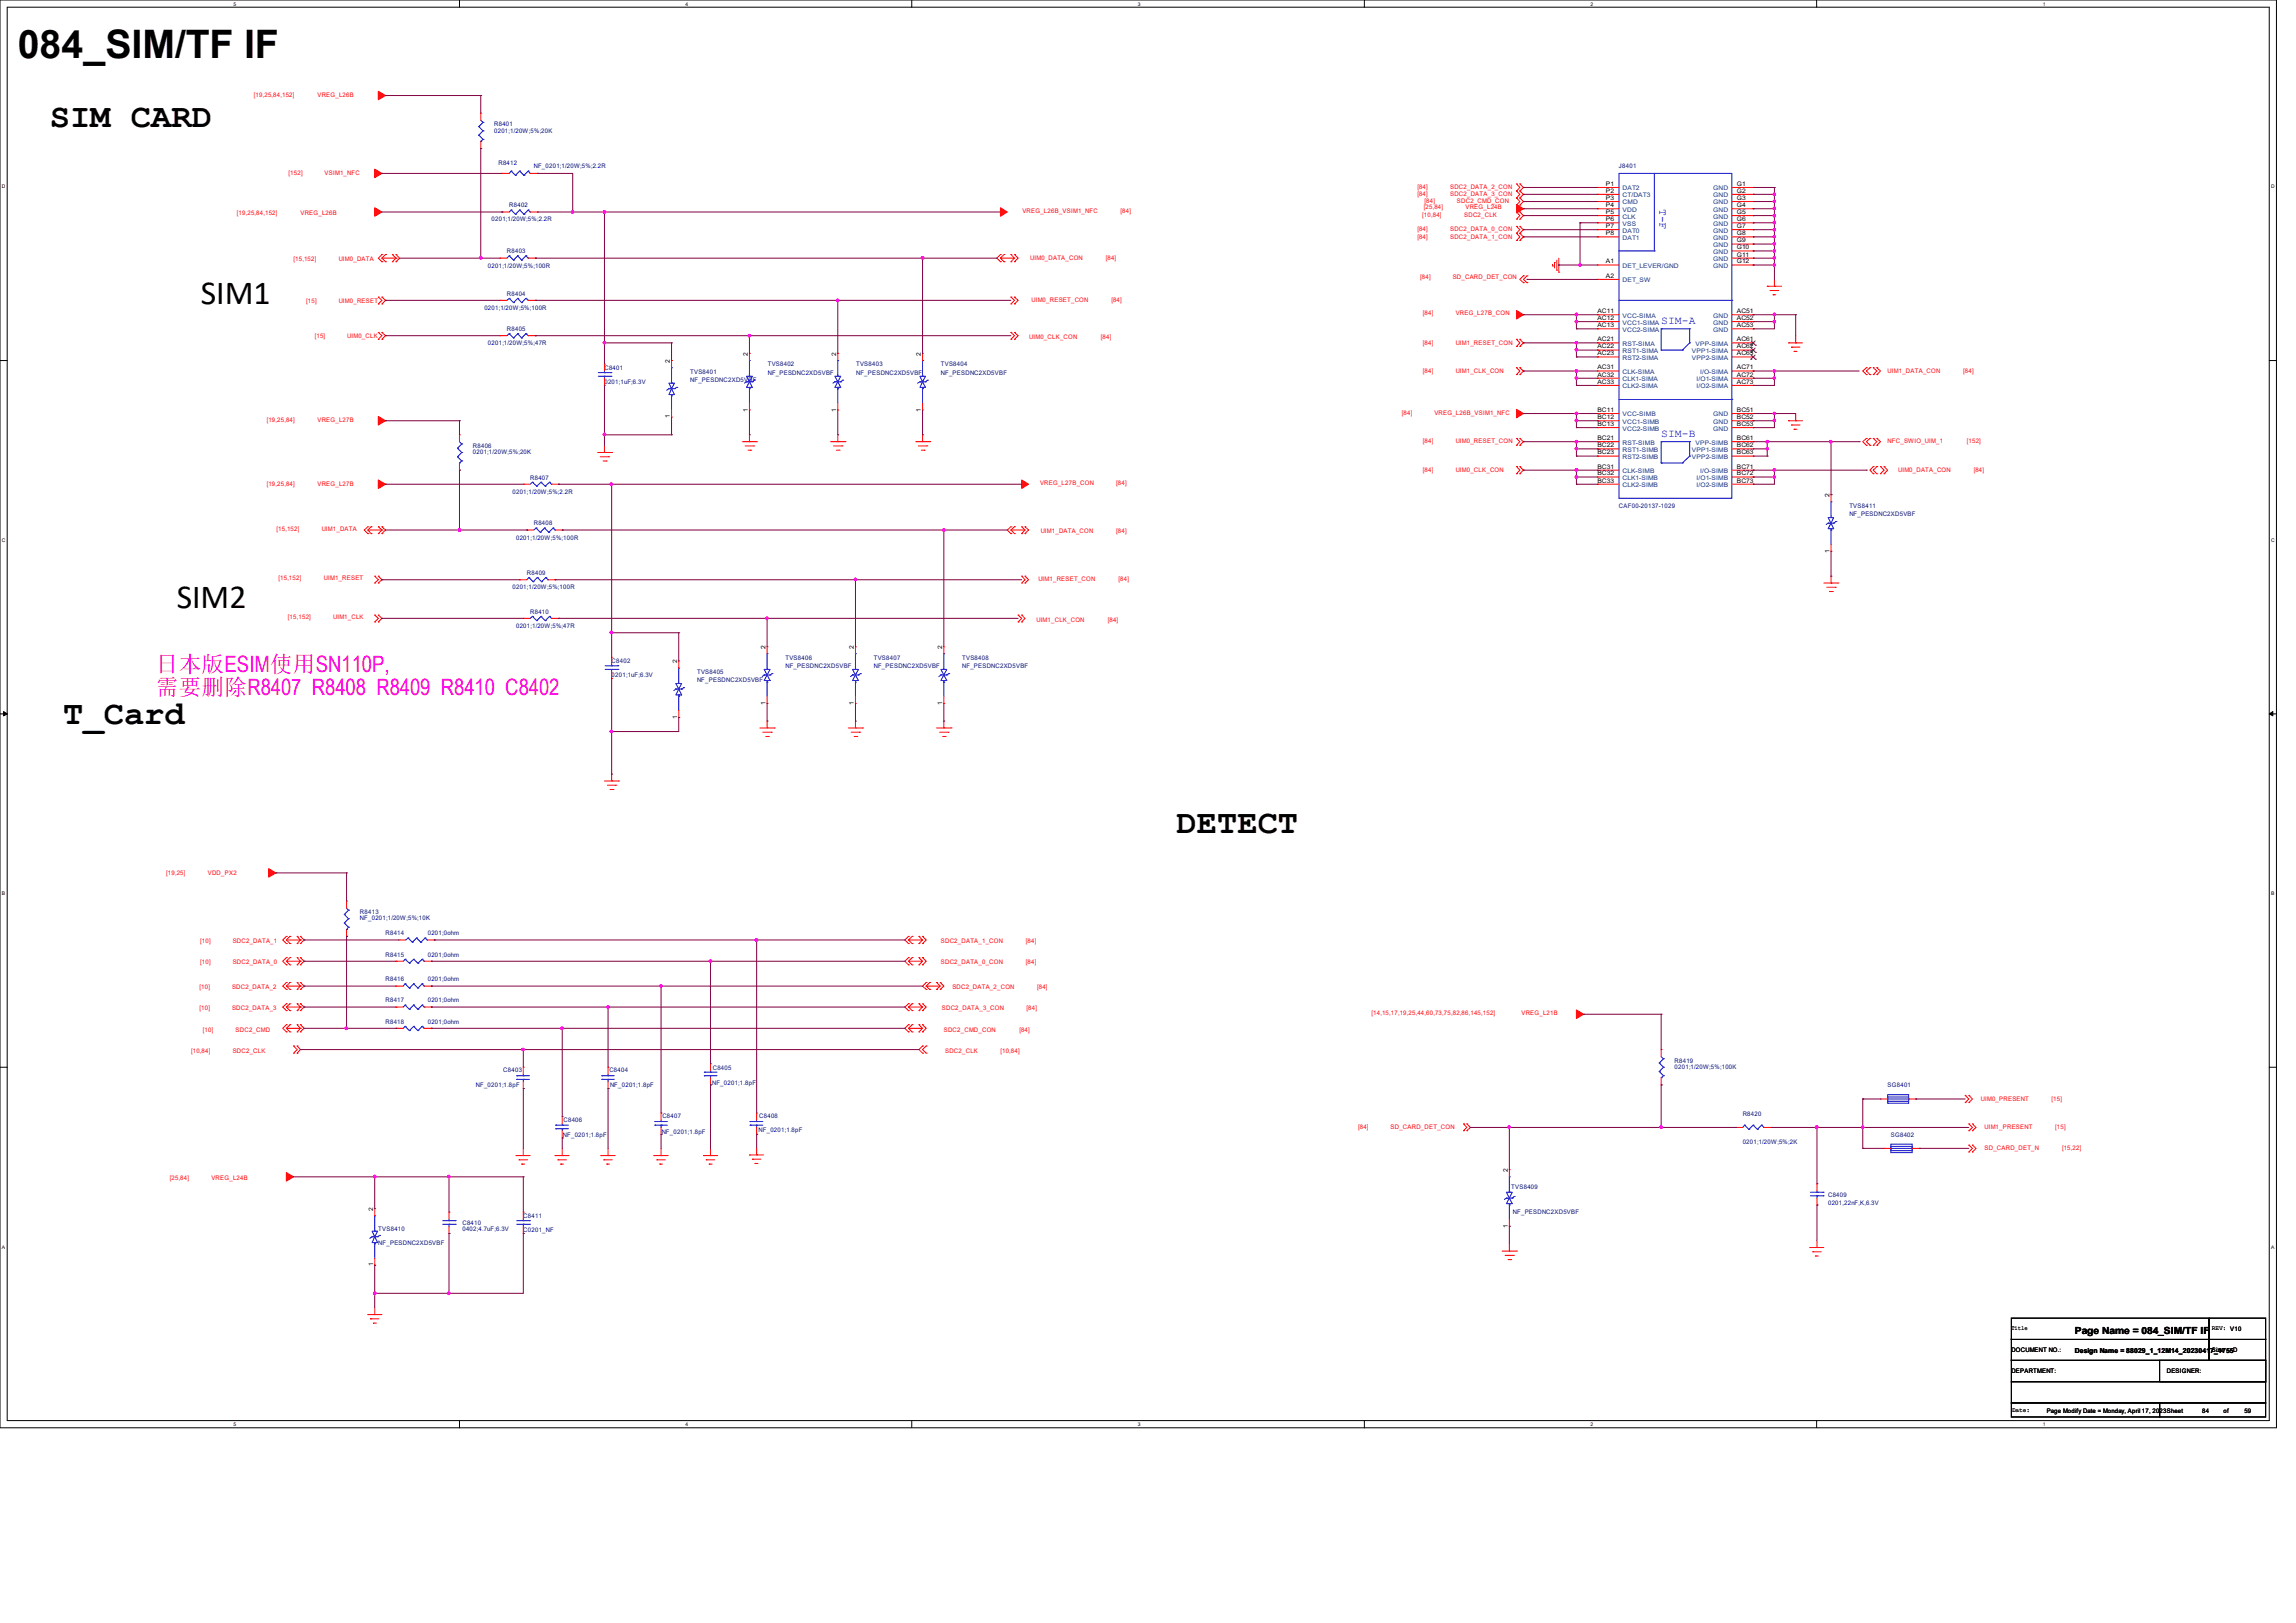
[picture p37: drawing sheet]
<svg xmlns="http://www.w3.org/2000/svg" width="297mm" height="210mm" viewBox="0 0 297 210" stroke-linecap="round" stroke-linejoin="round" font-family="sans-serif">
<defs><g id="words">
<text font-size="5.1" x="2.3" y="7.5">084_SIM/TF IF</text>
<g font-size="4.4">
<text x="6.4" y="16.5">SIM CARD</text>
<text x="26" y="39.3">SIM1</text>
<text x="22.9" y="78.7">SIM2</text>
<text x="8.2" y="93.6">T_Card</text>
<text x="152.2" y="107.8">DETECT</text>
</g>
<g font-size="2.9" fill="#f0f">
<text x="20.2" y="86.9">日本版ESIM使用SN110P,</text>
<text x="20.2" y="89.9">需要删除R8407 R8408 R8409 R8410 C8402</text>
</g>
<g font-size="1.4" fill="#00f">
<text x="214.7" y="27" transform="rotate(90 214.7 27)">T-F</text>
<text x="214.9" y="41.9">SIM-A</text>
<text x="214.9" y="56.5">SIM-B</text>
</g>
<g font-size="1.3">
<text x="268.4" y="172.6">Page Name = 084_SIM/TF IIIF</text>
<text x="268.4" y="172.6">Page Name = 084_SIM/TF F</text>
</g>
<g font-size=".9">
<text x="268.4" y="175">Design Name = 88029_1_12M14_2023041</text>
<text x="285.9" y="175">7S_iiiz1e755D</text>
<text x="285.9" y="175">7S_z1e755D</text>
</g>
<g font-size=".8" fill="#f00">
<text x="32.9" y="12.6">[19,25,84,152]</text>
<text x="41.1" y="12.6">VREG_L26B</text>
<text x="37.3" y="22.6">[152]</text>
<text x="42" y="22.6">VSIM1_NFC</text>
<text x="30.6" y="27.8">[19,25,84,152]</text>
<text x="38.9" y="27.8">VREG_L26B</text>
<text x="132.2" y="27.6">VREG_L26B_VSIM1_NFC</text>
<text x="144.9" y="27.6">[84]</text>
<text x="183.3" y="24.5">[84]</text>
<text x="183.3" y="25.4">[84]</text>
<text x="183.3" y="29.9">[84]</text>
<text x="184" y="28.1">[10,84]</text>
<text x="184.2" y="27.1">[25,84]</text>
<text x="184.3" y="26.3">[84]</text>
<text x="187.6" y="24.5">SDC2_DATA_2_CON</text>
<text x="187.6" y="25.4">SDC2_DATA_3_CON</text>
<text x="187.6" y="29.9">SDC2_DATA_0_CON</text>
<text x="188.5" y="26.3">SDC2_CMD_CON</text>
<text x="189.4" y="28.1">SDC2_CLK</text>
<text x="189.6" y="27.1">VREG_L24B</text>
<text x="38" y="33.8">[15,152]</text>
<text x="43.8" y="33.8">UIM0_DATA</text>
<text x="133.3" y="33.7">UIM0_DATA_CON</text>
<text x="143" y="33.7">[84]</text>
<text x="183.3" y="30.9">[84]</text>
<text x="187.6" y="30.9">SDC2_DATA_1_CON</text>
<text x="39.6" y="39.2">[15]</text>
<text x="43.8" y="39.2">UIM0_RESET</text>
<text x="133.4" y="39.1">UIM0_RESET_CON</text>
<text x="143.8" y="39.1">[84]</text>
<text x="183.7" y="36.2">[84]</text>
<text x="184.1" y="40.8">[84]</text>
<text x="187.9" y="36.2">SD_CARD_DET_CON</text>
<text x="188.3" y="40.8">VREG_L27B_CON</text>
<text x="40.7" y="43.8">[15]</text>
<text x="44.9" y="43.8">UIM0_CLK</text>
<text x="133.1" y="43.9">UIM0_CLK_CON</text>
<text x="142.4" y="43.9">[84]</text>
<text x="184.1" y="44.6">[84]</text>
<text x="188.3" y="44.6">UIM1_RESET_CON</text>
<text x="181.4" y="53.6">[84]</text>
<text x="184.1" y="48.2">[84]</text>
<text x="185.5" y="53.6">VREG_L26B_VSIM1_NFC</text>
<text x="188.3" y="48.2">UIM1_CLK_CON</text>
<text x="244.2" y="48.2">UIM1_DATA_CON</text>
<text x="254" y="48.2">[84]</text>
<text x="34.5" y="54.7">[19,25,84]</text>
<text x="41.1" y="54.7">VREG_L27B</text>
<text x="184.1" y="57.4">[84]</text>
<text x="188.3" y="57.4">UIM0_RESET_CON</text>
<text x="244.2" y="57.4">NFC_SWIO_UIM_1</text>
<text x="254.4" y="57.4">[152]</text>
<text x="34.5" y="62.9">[19,25,84]</text>
<text x="41.1" y="62.9">VREG_L27B</text>
<text x="134.5" y="62.8">VREG_L27B_CON</text>
<text x="144.4" y="62.8">[84]</text>
<text x="184.1" y="61">[84]</text>
<text x="188.3" y="61">UIM0_CLK_CON</text>
<text x="245.5" y="61">UIM0_DATA_CON</text>
<text x="255.3" y="61">[84]</text>
<text x="35.8" y="68.7">[15,152]</text>
<text x="41.6" y="68.7">UIM1_DATA</text>
<text x="134.6" y="68.9">UIM1_DATA_CON</text>
<text x="144.4" y="68.9">[84]</text>
<text x="36" y="75.1">[15,152]</text>
<text x="41.9" y="75.1">UIM1_RESET</text>
<text x="134.3" y="75.2">UIM1_RESET_CON</text>
<text x="144.7" y="75.2">[84]</text>
<text x="37.3" y="80.1">[15,152]</text>
<text x="43.1" y="80.1">UIM1_CLK</text>
<text x="134.1" y="80.4">UIM1_CLK_CON</text>
<text x="143.3" y="80.4">[84]</text>
<text x="21.5" y="113.2">[19,25]</text>
<text x="26.9" y="113.2">VDD_PX2</text>
<text x="25.9" y="122">[10]</text>
<text x="25.9" y="124.8">[10]</text>
<text x="30.1" y="122">SDC2_DATA_1</text>
<text x="30.1" y="124.8">SDC2_DATA_0</text>
<text x="121.7" y="122">SDC2_DATA_1_CON</text>
<text x="121.7" y="124.8">SDC2_DATA_0_CON</text>
<text x="132.7" y="122">[84]</text>
<text x="132.7" y="124.8">[84]</text>
<text x="25.8" y="128">[10]</text>
<text x="25.8" y="130.7">[10]</text>
<text x="30" y="128">SDC2_DATA_2</text>
<text x="30" y="130.7">SDC2_DATA_3</text>
<text x="121.8" y="130.7">SDC2_DATA_3_CON</text>
<text x="123.2" y="128">SDC2_DATA_2_CON</text>
<text x="132.8" y="130.7">[84]</text>
<text x="134.2" y="128">[84]</text>
<text x="177.4" y="131.4">[14,15,17,19,25,44,60,73,75,82,86,145,152]</text>
<text x="196.8" y="131.4">VREG_L21B</text>
<text x="24.7" y="136.2">[10,84]</text>
<text x="26.2" y="133.5">[10]</text>
<text x="30.1" y="136.2">SDC2_CLK</text>
<text x="30.5" y="133.5">SDC2_CMD</text>
<text x="122.1" y="133.5">SDC2_CMD_CON</text>
<text x="122.3" y="136.2">SDC2_CLK</text>
<text x="129.4" y="136.2">[10,84]</text>
<text x="131.9" y="133.5">[84]</text>
<text x="256.2" y="142.4">UIM0_PRESENT</text>
<text x="265.4" y="142.4">[15]</text>
<text x="175.7" y="146.1">[84]</text>
<text x="179.9" y="146.1">SD_CARD_DET_CON</text>
<text x="256.7" y="146.1">UIM1_PRESENT</text>
<text x="256.7" y="148.8">SD_CARD_DET_N</text>
<text x="265.9" y="146.1">[15]</text>
<text x="266.7" y="148.8">[15,22]</text>
<text x="22" y="152.7">[25,84]</text>
<text x="27.3" y="152.7">VREG_L24B</text>
</g>
<g font-size=".8" fill="#000080">
<text x="63.9" y="16.3">R8401</text>
<text x="63.9" y="17.1">0201;1/20W;5%;20K</text>
<text x="64.5" y="21.3">R8412</text>
<text x="69" y="21.8">NF_0201;1/20W;5%;2.2R</text>
<text x="209.4" y="21.8">J8401</text>
<text x="63.6" y="28.7">0201;1/20W;5%;2.2R</text>
<text x="65.9" y="26.8">R8402</text>
<text x="63.1" y="34.6">0201;1/20W;5%;100R</text>
<text x="65.6" y="32.8">R8403</text>
<text x="62.7" y="40.1">0201;1/20W;5%;100R</text>
<text x="65.6" y="38.3">R8404</text>
<text x="63.1" y="44.7">0201;1/20W;5%;47R</text>
<text x="65.6" y="42.8">R8405</text>
<text x="78.2" y="47.9">C8401</text>
<text x="99.3" y="47.4">TVS8402</text>
<text x="110.7" y="47.4">TVS8403</text>
<text x="121.7" y="47.4">TVS8404</text>
<text x="78.2" y="49.7">0201;1uF;6.3V</text>
<text x="89.3" y="48.3">TVS8401</text>
<text x="89.3" y="49.4">NF_PESDNC2XD5VBF</text>
<text x="99.3" y="48.5">NF_PESDNC2XD5VBF</text>
<text x="110.7" y="48.5">NF_PESDNC2XD5VBF</text>
<text x="121.7" y="48.5">NF_PESDNC2XD5VBF</text>
<text x="61.2" y="57.9">R8406</text>
<text x="61.2" y="58.8">0201;1/20W;5%;20K</text>
<text x="66.3" y="63.9">0201;1/20W;5%;2.2R</text>
<text x="68.6" y="62.1">R8407</text>
<text x="209.4" y="65.8">CAF00-20137-1029</text>
<text x="239.2" y="65.7">TVS8411</text>
<text x="66.8" y="69.8">0201;1/20W;5%;100R</text>
<text x="69" y="68">R8408</text>
<text x="239.2" y="66.8">NF_PESDNC2XD5VBF</text>
<text x="66.3" y="76.2">0201;1/20W;5%;100R</text>
<text x="68.2" y="74.4">R8409</text>
<text x="66.8" y="81.2">0201;1/20W;5%;47R</text>
<text x="68.6" y="79.4">R8410</text>
<text x="79.1" y="85.8">C8402</text>
<text x="79.1" y="87.6">0201;1uF;6.3V</text>
<text x="90.2" y="87.2">TVS8405</text>
<text x="90.2" y="88.3">NF_PESDNC2XD5VBF</text>
<text x="101.6" y="85.3">TVS8406</text>
<text x="101.6" y="86.4">NF_PESDNC2XD5VBF</text>
<text x="113" y="85.3">TVS8407</text>
<text x="113" y="86.4">NF_PESDNC2XD5VBF</text>
<text x="124.5" y="85.3">TVS8408</text>
<text x="124.5" y="86.4">NF_PESDNC2XD5VBF</text>
<text x="46.6" y="118.3">R8413</text>
<text x="46.6" y="119.1">NF_0201;1/20W;5%;10K</text>
<text x="49.9" y="123.8">R8415</text>
<text x="49.9" y="121">R8414</text>
<text x="55.3" y="123.8">0201;0ohm</text>
<text x="55.3" y="121">0201;0ohm</text>
<text x="49.9" y="129.7">R8417</text>
<text x="49.9" y="127">R8416</text>
<text x="55.3" y="129.7">0201;0ohm</text>
<text x="55.3" y="127">0201;0ohm</text>
<text x="49.9" y="132.5">R8418</text>
<text x="55.3" y="132.5">0201;0ohm</text>
<text x="216.6" y="137.5">R8419</text>
<text x="61.6" y="140.6">NF_0201;1.8pF</text>
<text x="65.1" y="138.8">C8403</text>
<text x="78.8" y="138.8">C8404</text>
<text x="78.9" y="140.7">NF_0201;1.8pF</text>
<text x="92.1" y="140.3">NF_0201;1.8pF</text>
<text x="92.2" y="138.4">C8405</text>
<text x="216.6" y="138.3">0201;1/20W;5%;100K</text>
<text x="244.2" y="140.7">SG8401</text>
<text x="72.8" y="147.1">NF_0201;1.8pF</text>
<text x="72.9" y="145.2">C8406</text>
<text x="85.6" y="146.7">NF_0201;1.8pF</text>
<text x="85.7" y="144.7">C8407</text>
<text x="98.1" y="146.5">NF_0201;1.8pF</text>
<text x="98.2" y="144.6">C8408</text>
<text x="225.4" y="144.4">R8420</text>
<text x="225.4" y="148.1">0201;1/20W;5%;2K</text>
<text x="244.6" y="147.1">SG8402</text>
<text x="195.5" y="153.8">TVS8409</text>
<text x="236.5" y="154.9">C8409</text>
<text x="236.5" y="156">0201,22nF,K,6.3V</text>
<text x="48.9" y="159.3">TVS8410</text>
<text x="48.9" y="161.1">NF_PESDNC2XD5VBF</text>
<text x="59.8" y="158.5">C8410</text>
<text x="59.8" y="159.3">0402;4.7uF;6.3V</text>
<text x="67.7" y="157.6">C8411</text>
<text x="67.7" y="159.4">C0201_NF</text>
<text x="195.7" y="157.1">NF_PESDNC2XD5VBF</text>
</g>
<g font-size=".8">
<text x="207.7" y="24">P1</text>
<text x="207.7" y="24.9">P2</text>
<text x="207.7" y="25.9">P3</text>
<text x="207.7" y="26.8">P4</text>
<text x="207.7" y="27.7">P5</text>
<text x="207.7" y="28.6">P6</text>
<text x="207.7" y="29.5">P7</text>
<text x="224.7" y="24">G1</text>
<text x="224.7" y="24.9">G2</text>
<text x="224.7" y="25.9">G3</text>
<text x="224.7" y="26.8">G4</text>
<text x="224.7" y="27.7">G5</text>
<text x="224.7" y="28.6">G6</text>
<text x="224.7" y="29.5">G7</text>
<text x="207.7" y="30.4">P8</text>
<text x="207.7" y="34.1">A1</text>
<text x="207.7" y="35.9">A2</text>
<text x="224.7" y="30.4">G8</text>
<text x="224.7" y="31.4">G9</text>
<text x="224.7" y="32.3">G10</text>
<text x="224.7" y="33.2">G11</text>
<text x="224.7" y="34.1">G12</text>
<text x="206.6" y="40.5">AC11</text>
<text x="206.6" y="41.4">AC12</text>
<text x="224.7" y="40.5">AC51</text>
<text x="224.7" y="41.4">AC52</text>
<text x="86.7" y="46.9" transform="rotate(-90 86.7 46.9)">2</text>
<text x="96.7" y="46" transform="rotate(-90 96.7 46)">2</text>
<text x="108.2" y="46" transform="rotate(-90 108.2 46)">2</text>
<text x="119.1" y="46" transform="rotate(-90 119.1 46)">2</text>
<text x="206.6" y="44.2">AC21</text>
<text x="206.6" y="45.1">AC22</text>
<text x="206.6" y="47.8">AC31</text>
<text x="206.6" y="42.3">AC13</text>
<text x="206.6" y="46">AC23</text>
<text x="224.7" y="44.2">AC61</text>
<text x="224.7" y="47.8">AC71</text>
<text x="224.7" y="45.1">AC62</text>
<text x="224.7" y="42.3">AC53</text>
<text x="224.7" y="46">AC63</text>
<text x="96.7" y="53.3" transform="rotate(-90 96.7 53.3)">1</text>
<text x="108.2" y="53.3" transform="rotate(-90 108.2 53.3)">1</text>
<text x="119.1" y="53.3" transform="rotate(-90 119.1 53.3)">1</text>
<text x="206.6" y="53.3">BC11</text>
<text x="206.6" y="48.7">AC32</text>
<text x="206.6" y="49.7">AC33</text>
<text x="224.7" y="53.3">BC51</text>
<text x="224.7" y="48.7">AC72</text>
<text x="224.7" y="49.7">AC73</text>
<text x="86.7" y="54.1" transform="rotate(-90 86.7 54.1)">1</text>
<text x="206.6" y="56.9">BC21</text>
<text x="206.6" y="54.2">BC12</text>
<text x="206.6" y="57.9">BC22</text>
<text x="206.6" y="55.1">BC13</text>
<text x="206.6" y="58.8">BC23</text>
<text x="224.7" y="56.9">BC61</text>
<text x="224.7" y="54.2">BC52</text>
<text x="224.7" y="57.9">BC62</text>
<text x="224.7" y="55.1">BC53</text>
<text x="224.7" y="58.8">BC63</text>
<text x="206.6" y="60.6">BC31</text>
<text x="206.6" y="61.5">BC32</text>
<text x="206.6" y="62.4">BC33</text>
<text x="224.7" y="60.6">BC71</text>
<text x="224.7" y="61.5">BC72</text>
<text x="224.7" y="62.4">BC73</text>
<text x="236.6" y="64.3" transform="rotate(-90 236.6 64.3)">2</text>
<text x="236.6" y="71.5" transform="rotate(-90 236.6 71.5)">1</text>
<text x="99" y="83.9" transform="rotate(-90 99 83.9)">2</text>
<text x="110.4" y="83.9" transform="rotate(-90 110.4 83.9)">2</text>
<text x="121.9" y="83.9" transform="rotate(-90 121.9 83.9)">2</text>
<text x="87.6" y="85.8" transform="rotate(-90 87.6 85.8)">2</text>
<text x="87.6" y="93" transform="rotate(-90 87.6 93)">1</text>
<text x="99" y="91.2" transform="rotate(-90 99 91.2)">1</text>
<text x="110.4" y="91.2" transform="rotate(-90 110.4 91.2)">1</text>
<text x="121.9" y="91.2" transform="rotate(-90 121.9 91.2)">1</text>
<text x="195" y="151.6" transform="rotate(-90 195 151.6)">2</text>
<text x="48.3" y="156.7" transform="rotate(-90 48.3 156.7)">2</text>
<text x="195" y="158.8" transform="rotate(-90 195 158.8)">1</text>
<text x="48.3" y="163.9" transform="rotate(-90 48.3 163.9)">1</text>
<text x="260.2" y="172.1">Title</text>
<text x="286.1" y="172.1">REV: V10</text>
<text x="260.2" y="175">DOCUMENT NO.:</text>
<text x="260.2" y="177.7">DEPARTMENT:</text>
<text x="280.3" y="177.7">DESIGNER:</text>
<text x="260.3" y="182.8">Date:</text>
<text x="264.8" y="182.8">Page Modify Date = Monday, April 17, 2023Sheet</text>
<text x="284.9" y="182.8">84</text>
<text x="287.6" y="182.8">of</text>
<text x="290.3" y="182.8">59</text>
</g>
<g font-size=".8" fill="#004080">
<text x="209.9" y="24.6">DAT2</text>
<text x="209.9" y="25.5">CT/DAT3</text>
<text x="209.9" y="26.5">CMD</text>
<text x="209.9" y="27.4">VDD</text>
<text x="209.9" y="28.3">CLK</text>
<text x="209.9" y="29.2">VSS</text>
<text x="221.6" y="24.6">GND</text>
<text x="221.6" y="25.5">GND</text>
<text x="221.6" y="26.5">GND</text>
<text x="221.6" y="27.4">GND</text>
<text x="221.6" y="28.3">GND</text>
<text x="221.6" y="29.2">GND</text>
<text x="209.9" y="30.1">DAT0</text>
<text x="209.9" y="31">DAT1</text>
<text x="209.9" y="34.7">DET_LEVER/GND</text>
<text x="221.6" y="30.1">GND</text>
<text x="221.6" y="31">GND</text>
<text x="221.6" y="32">GND</text>
<text x="221.6" y="32.9">GND</text>
<text x="221.6" y="33.8">GND</text>
<text x="221.6" y="34.7">GND</text>
<text x="209.9" y="41.1">VCC-SIMA</text>
<text x="209.9" y="36.5">DET_SW</text>
<text x="209.9" y="42">VCC1-SIMA</text>
<text x="221.6" y="41.1">GND</text>
<text x="221.6" y="42">GND</text>
<text x="209.9" y="44.7">RST-SIMA</text>
<text x="209.9" y="45.7">RST1-SIMA</text>
<text x="209.9" y="42.9">VCC2-SIMA</text>
<text x="209.9" y="46.6">RST2-SIMA</text>
<text x="218.9" y="45.7">VPP1-SIMA</text>
<text x="218.9" y="46.6">VPP2-SIMA</text>
<text x="219.3" y="44.7">VPP-SIMA</text>
<text x="221.6" y="42.9">GND</text>
<text x="209.9" y="53.9">VCC-SIMB</text>
<text x="209.9" y="48.4">CLK-SIMA</text>
<text x="209.9" y="49.3">CLK1-SIMA</text>
<text x="209.9" y="50.2">CLK2-SIMA</text>
<text x="219.5" y="49.3">I/O1-SIMA</text>
<text x="219.5" y="50.2">I/O2-SIMA</text>
<text x="219.9" y="48.4">I/O-SIMA</text>
<text x="221.6" y="53.9">GND</text>
<text x="209.9" y="57.5">RST-SIMB</text>
<text x="209.9" y="54.8">VCC1-SIMB</text>
<text x="209.9" y="58.5">RST1-SIMB</text>
<text x="209.9" y="55.7">VCC2-SIMB</text>
<text x="209.9" y="59.4">RST2-SIMB</text>
<text x="218.9" y="58.5">VPP1-SIMB</text>
<text x="218.9" y="59.4">VPP2-SIMB</text>
<text x="219.3" y="57.5">VPP-SIMB</text>
<text x="221.6" y="54.8">GND</text>
<text x="221.6" y="55.7">GND</text>
<text x="209.9" y="61.2">CLK-SIMB</text>
<text x="209.9" y="62.1">CLK1-SIMB</text>
<text x="209.9" y="63">CLK2-SIMB</text>
<text x="219.5" y="62.1">I/O1-SIMB</text>
<text x="219.5" y="63">I/O2-SIMB</text>
<text x="219.9" y="61.2">I/O-SIMB</text>
</g>
<g font-size=".6">
<text x="30.2" y=".7">5</text>
<text x="88.7" y=".7">4</text>
<text x="147.2" y=".7">3</text>
<text x="205.7" y=".7">2</text>
<text x="264.2" y=".7">1</text>
<text x=".3" y="24.4">D</text>
<text x="293.8" y="24.4">D</text>
<text x=".3" y="70.1">C</text>
<text x="293.8" y="70.1">C</text>
<text x=".3" y="115.8">B</text>
<text x="293.8" y="115.8">B</text>
<text x=".3" y="161.5">A</text>
<text x="293.8" y="161.5">A</text>
<text x="30.2" y="184.5">5</text>
<text x="88.7" y="184.5">4</text>
<text x="147.2" y="184.5">3</text>
<text x="205.7" y="184.5">2</text>
<text x="264.2" y="184.5">1</text>
</g>
</g></defs>
<g fill="none" stroke="#000" stroke-width=".13">
<path d="M0 0h294.5v184.7h-294.5zM.9 .9h292.6v182.9h-292.6zM59.4 0v.9M117.9 0v.9M176.5 0v.9M235 0v.9M0 46.7h.9M293.5 46.7h1M0 92.4h.9M.5 92.1l.4 .3-.4 .2zM293.5 92.4l.5-.3v.5zM293.5 92.4h1"/>
<path d="M0 138.1h.9M293.5 138.1h1M59.4 183.8v.9M117.9 183.8v.9M176.5 183.8v.9M235 183.8v.9"/>
</g>
<path d="M.5 92.1l.4 .3-.4 .2zM293.5 92.4l.5-.3v.5z" fill="#000"/>
<g fill="none" stroke="#f00" stroke-width=".13">
<path d="M196.2 23.8h.1M196.2 24.7h.1M196.2 25.6h.1M196.2 26.5h.1M196.2 23.8l.4 .5-.4 .4M196.2 24.7l.4 .4-.4 .5M196.2 25.6l.4 .5-.4 .4M196.6 24.7h.1M196.6 23.8h.1M196.6 25.6h.1M196.6 26.5h.1M196.6 23.8l.5 .5-.5 .4"/>
<path d="M196.6 24.7l.5 .4-.5 .5M196.6 25.6l.5 .5-.5 .4M200.8 34.4h.1M200.8 34.2v.2M201.1 34h.1M201.1 34v.7M201.4 35h.1M201.4 33.7v1.3M201.6 35.2h.1M201.6 33.4v1.8M228.6 37h.1M228.6 37h1.9"/>
<path d="M229 37.6h.1M229 37.6h1.1M229.4 38.1h.1M229.4 38.1h.3M229.5 37h.1M229.5 36.2v.8M77.3 58.5h1.8M77.6 59.1h1.1M78 59.6h.4M78.2 58.5h.1M78.2 57.6v.9M78.4 59.6h.1"/>
<path d="M78.7 59.1h.1M79.1 58.5h.1M96 57.2h1.9M96.4 57.7h1.1M96.8 58.3h.3M96.9 57.2h.1M96.9 56.3v.9M97.1 58.3h.1M97.5 57.7h.1M97.9 57.2h.1M107.4 57.2h1.9M107.8 57.7h1.1"/>
<path d="M108.2 58.3h.3M108.4 57.2h.1M108.4 56.3v.9M108.5 58.3h.1M108.9 57.7h.1M109.3 57.2h.1M118.4 57.2h1.9M118.8 57.7h1.1M119.2 58.3h.3M119.3 57.2h.1M119.3 56.3v.9M119.5 58.3h.1"/>
<path d="M119.9 57.7h.1M120.3 57.2h.1M231.4 54.4h.1M231.4 44.4h.1M231.4 54.4h1.8M231.4 44.4h1.8M231.7 55h.1M231.7 44.9h.1M231.7 55h1.1M231.7 44.9h1.1M232.1 55.5h.1M232.1 45.5h.1"/>
<path d="M232.1 55.5h.4M232.1 45.5h.4M232.3 54.4h.1M232.3 44.4h.1M232.3 43.4v1M232.3 53.5v.9M235.9 75.4h1.8M236.3 76h1.1M236.6 76.5h.4M236.9 75.4h.1M236.9 74.5v.9M237 76.5h.1"/>
<path d="M237.4 76h.1M237.7 75.4h.1M98.3 94.2h1.9M98.7 94.7h1.1M99.1 95.3h.3M99.2 94.2h.1M99.2 93.3v.9M99.4 95.3h.1M99.8 94.7h.1M100.2 94.2h.1M109.7 94.2h1.9M110.1 94.7h1.1"/>
<path d="M110.5 95.3h.3M110.7 94.2h.1M110.7 93.3v.9M110.8 95.3h.1M111.2 94.7h.1M111.6 94.2h.1M121.2 94.2h1.8M121.5 94.7h1.1M121.9 95.3h.4M122.1 94.2h.1M122.1 93.3v.9M122.3 95.3h.1"/>
<path d="M122.6 94.7h.1M123 94.2h.1M78.2 101h1.8M78.6 101.6h1.1M78.9 102.2h.4M79.1 101h.1M79.1 100.2v.8M79.3 102.2h.1M79.7 101.6h.1M80 101h.1M66.8 149.5h.1M66.8 149.5h1.8"/>
<path d="M67.1 150.1h.1M67.1 150.1h1.1M67.5 150.6h.1M67.5 150.6h.4M67.7 149.5h.1M67.7 148.6v.9M71.8 149.5h.1M71.8 149.5h1.8M72.2 150.1h.1M72.2 150.1h1.1M72.5 150.6h.1M72.5 150.6h.4"/>
<path d="M72.7 149.5h.1M72.7 148.6v.9M77.7 149.5h.1M77.7 149.5h1.9M78.1 150.1h.1M78.1 150.1h1.1M78.5 150.6h.1M78.5 150.6h.3M78.7 149.5h.1M78.7 148.6v.9M84.6 149.5h.1M84.6 149.5h1.8"/>
<path d="M85 150.1h.1M85 150.1h1.1M85.3 150.6h.1M85.3 150.6h.4M85.5 149.5h.1M85.5 148.6v.9M91 149.5h.1M91 149.5h1.8M91.4 150.1h.1M91.4 150.1h1.1M91.7 150.6h.1M91.7 150.6h.4"/>
<path d="M91.9 149.5h.1M91.9 148.6v.9M96.9 149.4h.1M96.9 149.4h1.9M97.3 150h.1M97.3 150h1.1M97.7 150.5h.1M97.7 150.5h.3M97.9 149.4h.1M97.9 148.5v.9M47.6 170.1h.1M47.6 170.1h1.8"/>
<path d="M47.9 170.6h.1M47.9 170.6h1.1M48.3 171.2h.1M48.3 171.2h.4M48.5 170.1h.1M48.5 169.2v.9M194.3 161.9h1.9M194.7 162.4h1.1M195.1 163h.3M195.2 161.9h.1M195.2 161v.9M195.4 163h.1"/>
<path d="M195.8 162.4h.1M196.2 161.9h.1M234.1 161.4h.1M234.1 161.4h1.8M234.5 162h.1M234.5 162h1.1M234.8 162.5h.1M234.8 162.5h.4M235 161.4h.1M235 160.5v.9"/>
</g>
<path d="M196.2 26.5l.9 .5-.9 .6z" fill-rule="evenodd" fill="#f00"/>
<g fill="none" stroke="#f00" stroke-width=".13">
<path d="M196.2 26.5l.9 .5-.9 .6zM196.2 27.4h.1M196.2 28.4h.1M196.2 29.3h.1M196.2 30.2h.1M196.2 31.1h.1M196.2 27.4l.4 .5-.4 .5M196.2 29.3l.4 .4-.4 .5M196.2 30.2l.4 .4-.4 .5M196.6 28.4h.1M196.6 27.4h.1M196.6 30.2h.1"/>
<path d="M196.6 29.3h.1M196.6 31.1h.1M196.6 27.4l.5 .5-.5 .5M196.6 29.3l.5 .4-.5 .5M196.6 30.2l.5 .4-.5 .5M197.1 35.7h.1M197.1 36.6h.1M197.1 35.7l-.5 .5 .5 .4M197.5 35.7h.1M197.5 36.6h.1M197.5 35.7l-.4 .5 .4 .4M37 121.2h.1"/>
<path d="M37 122.1h.1M37 123.9h.1M37 124.8h.1M37 127.1h.1M37 128h.1M37 129.9h.1M37 130.8h.1M37 132.6h.1M37 133.5h.1M37 121.2l-.4 .4 .4 .5M37 121.6l.5 .5M37 123.9l-.4 .5 .4 .4"/>
<path d="M37 121.6h1.9M37 124.4l.5 .4M37 124.4h1.9M37 127.1l-.4 .5 .4 .4M37 127.6l.5 .4M37 127.6h1.9M37 129.9l-.4 .4 .4 .5M37 130.3l.5 .5M37 132.6l-.4 .5 .4 .4M37 130.3h1.9M37 133.1l.5 .4M37 133.1h1.9"/>
<path d="M37.5 121.2h.1M37.5 122.1h.1M37.5 123.9h.1M37.5 124.8h.1M37.5 127.1h.1M37.5 128h.1M37.5 129.9h.1M37.5 130.8h.1M37.5 132.6h.1M37.5 133.5h.1M37.5 121.2l-.5 .4M37.5 123.9l-.5 .5"/>
<path d="M37.5 127.1l-.5 .5M37.5 129.9l-.5 .4M37.5 132.6l-.5 .5M38 135.3h.1M38 136.3h.1M38 135.3l.4 .5-.4 .5M38.4 121.2h.1M38.4 122.1h.1M38.4 123.9h.1M38.4 124.8h.1M38.4 127.1h.1M38.4 128h.1"/>
<path d="M38.4 129.9h.1M38.4 130.8h.1M38.4 132.6h.1M38.4 133.5h.1M38.4 136.3h.1M38.4 135.3h.1M38.4 121.2l.5 .4M38.4 123.9l.5 .5M38.4 127.1l.5 .5M38.4 129.9l.5 .4M38.4 132.6l.5 .5M38.4 135.3l.5 .5-.5 .5"/>
<path d="M38.9 122.1h.1M38.9 121.2h.1M38.9 121.6h.1M38.9 124.8h.1M38.9 123.9h.1M38.9 124.4h.1M38.9 128h.1M38.9 127.1h.1M38.9 127.6h.1M38.9 130.8h.1M38.9 129.9h.1M38.9 130.3h.1"/>
<path d="M38.9 133.5h.1M38.9 132.6h.1M38.9 133.1h.1M38.9 121.2l.4 .4-.4 .5M38.9 121.6l-.5 .5M38.9 123.9l.4 .5-.4 .4M38.9 124.4l-.5 .4M38.9 127.1l.4 .5-.4 .4M38.9 127.6l-.5 .4M38.9 129.9l.4 .4-.4 .5M38.9 130.3l-.5 .5M38.9 132.6l.4 .5-.4 .4"/>
<path d="M38.9 133.1l-.5 .4M117.5 122.1h.1M117.5 121.2h.1M117.5 121.6h.1M117.5 124.8h.1M117.5 123.9h.1M117.5 124.4h.1M117.5 130.8h.1M117.5 129.9h.1M117.5 130.3h.1M117.5 133.5h.1M117.5 132.6h.1"/>
<path d="M117.5 133.1h.1M117.5 121.6h1.8M117.5 123.9l-.4 .5 .4 .4M117.5 121.2l-.4 .4 .4 .5M117.5 121.6l.5 .5M117.5 124.4h1.8M117.5 124.4l.5 .4M117.5 130.3h1.8M117.5 132.6l-.4 .5 .4 .4M117.5 129.9l-.4 .4 .4 .5M117.5 130.3l.5 .5M117.5 133.1h1.8"/>
<path d="M117.5 133.1l.5 .4M118 121.2h.1M118 122.1h.1M118 123.9h.1M118 124.8h.1M118 129.9h.1M118 130.8h.1M118 132.6h.1M118 133.5h.1M118 121.2l-.5 .4M118 123.9l-.5 .5M118 129.9l-.5 .4"/>
<path d="M118 132.6l-.5 .5M118.9 121.2h.1M118.9 122.1h.1M118.9 123.9h.1M118.9 124.8h.1M118.9 129.9h.1M118.9 130.8h.1M118.9 132.6h.1M118.9 133.5h.1M118.9 121.2l.4 .4M118.9 123.9l.4 .5M118.9 129.9l.4 .4"/>
<path d="M118.9 132.6l.4 .5M119.3 121.2h.1M119.3 122.1h.1M119.3 123.9h.1M119.3 124.8h.1M119.3 129.9h.1M119.3 130.8h.1M119.3 132.6h.1M119.3 133.5h.1M119.3 136.3h.1M119.3 135.3h.1M119.3 121.2l.5 .4-.5 .5"/>
<path d="M119.3 121.6l-.4 .5M119.3 123.9l.5 .5-.5 .4M119.3 124.4l-.4 .4M119.3 129.9l.5 .4-.5 .5M119.3 130.3l-.4 .5M119.3 132.6l.5 .5-.5 .4M119.3 133.1l-.4 .4M119.3 135.3l-.4 .5 .4 .5M119.8 128h.1M119.8 127.1h.1M119.8 127.6h.1M119.8 135.3h.1"/>
<path d="M119.8 136.3h.1M119.8 127.6h1.8M119.8 127.1l-.5 .5 .5 .4M119.8 127.6l.5 .4M119.8 135.3l-.5 .5 .5 .5M120.3 127.1h.1M120.3 128h.1M120.3 127.1l-.5 .5M121.2 127.1h.1M121.2 128h.1M121.2 127.1l.4 .5M121.6 127.1h.1"/>
<path d="M121.6 128h.1M121.6 127.1l.5 .5-.5 .4M121.6 127.6l-.4 .4"/>
</g>
<path d="M37 151.7l1 .6-1 .5z" fill-rule="evenodd" fill="#f00"/>
<path d="M37 151.7l1 .6-1 .5zM189.3 145.4h.1M189.3 146.3h.1M189.3 145.4l.4 .5-.4 .4M189.7 146.3h.1M189.7 145.4h.1M189.7 145.4l.5 .5-.5 .4" fill="none" stroke="#f00" stroke-width=".13"/>
<path d="M48.5 26.9l.9 .5-.9 .6z" fill-rule="evenodd" fill="#f00"/>
<path d="M48.5 26.9l.9 .5-.9 .6z" fill="none" stroke="#f00" stroke-width=".13"/>
<path d="M129.4 26.9l.9 .5-.9 .6z" fill-rule="evenodd" fill="#f00"/>
<g fill="none" stroke="#f00" stroke-width=".13">
<path d="M48.9 38.4h.1M48.9 39.3h.1M48.9 38.4l.5 .5-.5 .4M49.4 32.9h.1M49.4 33.9h.1M49.4 39.3h.1M49.4 38.4h.1M49.4 33.4h1.8M49.4 32.9l-.5 .5 .5 .5M49.4 33.4l.5 .5M49.4 38.4l.5 .5-.5 .4M49.9 32.9h.1"/>
<path d="M49.9 33.9h.1M49.9 32.9l-.5 .5M50.8 32.9h.1M50.8 33.9h.1M50.8 32.9l.4 .5M51.2 33.9h.1M51.2 32.9h.1M51.2 33.4h.1M51.2 32.9l.5 .5-.5 .5M51.2 33.4l-.4 .5M129.4 26.9l.9 .5-.9 .6zM129.4 32.9h.1"/>
<path d="M129.4 33.9h.1M129.4 33.4h.1M129.4 32.9l-.5 .5 .5 .5M129.4 33.4l.5 .5M129.4 33.4h1.8M129.9 33.9h.1M129.9 32.9h.1M129.9 32.9l-.5 .5M130.8 32.9h.1M130.8 33.9h.1M130.8 38.4h.1M130.8 39.3h.1"/>
<path d="M130.8 32.9l.4 .5M130.8 38.4l.4 .5-.4 .4M131.2 33.9h.1M131.2 32.9h.1M131.2 38.4h.1M131.2 39.3h.1M131.2 32.9l.5 .5-.5 .5M131.2 33.4l-.4 .5M131.2 38.4l.5 .5-.5 .4M48.9 43h.1M48.9 43.9h.1M48.9 43l.5 .4-.5 .5"/>
<path d="M49.4 43.9h.1M49.4 43h.1M49.4 43l.5 .4-.5 .5M130.8 43h.1M130.8 43.9h.1M130.8 43l.4 .4-.4 .5M131.2 43h.1M131.2 43.9h.1M131.2 43l.5 .4-.5 .5"/>
</g>
<path d="M48.9 62.1l1 .6-1 .5z" fill-rule="evenodd" fill="#f00"/>
<path d="M48.9 62.1l1 .6-1 .5z" fill="none" stroke="#f00" stroke-width=".13"/>
<path d="M132.2 62.1l.9 .6-.9 .5z" fill-rule="evenodd" fill="#f00"/>
<g fill="none" stroke="#f00" stroke-width=".13">
<path d="M47.6 68.2h.1M47.6 69h.1M47.6 68.2l-.5 .4 .5 .4M47.6 68.6l.4 .4M47.6 68.6h1.8M48 68.2h.1M48 69h.1M48 68.2l-.4 .4M48.5 74.5h.1M48.5 75.4h.1M48.5 79.6h.1M48.5 74.5l.4 .5-.4 .4"/>
<path d="M48.5 79.6l.4 .4-.4 .5M48.9 68.2h.1M48.9 69h.1M48.9 75.4h.1M48.9 74.5h.1M48.9 79.6h.1M48.9 68.2l.5 .4M48.9 74.5l.5 .5-.5 .4M48.9 79.6l.5 .4-.5 .5M49.4 69h.1M49.4 68.2h.1M49.4 68.6h.1"/>
<path d="M49.4 68.2l.5 .4-.5 .4M49.4 68.6l-.5 .4M130.8 68.2h.1M130.8 69h.1M130.8 68.6h.1M130.8 68.6h1.8M130.8 68.2l-.5 .4 .5 .4M130.8 68.6l.4 .4M131.2 69h.1M131.2 68.2h.1M131.2 68.2l-.4 .4M131.7 79.6h.1"/>
<path d="M131.7 79.6l.5 .4-.5 .5M132.2 62.1l.9 .6-.9 .5zM132.2 68.2h.1M132.2 69h.1M132.2 74.5h.1M132.2 75.4h.1M132.2 79.6h.1M132.2 68.2l.4 .4M132.2 74.5l.4 .5-.4 .4M132.2 79.6l.4 .4-.4 .5M132.6 69h.1M132.6 68.2h.1"/>
<path d="M132.6 74.5h.1M132.6 75.4h.1M132.6 68.2l.5 .4-.5 .4M132.6 68.6l-.4 .4M132.6 74.5l.5 .5-.5 .4M48.5 80.5h.1M48.9 80.5h.1M131.7 80.5h.1M132.2 80.5h.1M254.2 141.7h.1M254.2 142.7h.1M254.2 141.7l.5 .5-.5 .5"/>
<path d="M254.7 141.7h.1M254.7 142.7h.1M254.7 145.4h.1M254.7 146.3h.1M254.7 148.2h.1M254.7 149.1h.1M254.7 141.7l.4 .5-.4 .5M254.7 145.4l.4 .5-.4 .4M254.7 148.2l.4 .4-.4 .5M255.1 145.4h.1M255.1 146.3h.1M255.1 148.2h.1"/>
<path d="M255.1 149.1h.1M255.1 145.4l.5 .5-.5 .4M255.1 148.2l.5 .4-.5 .5"/>
</g>
<path d="M48.9 11.8l1 .6-1 .5z" fill-rule="evenodd" fill="#f00"/>
<path d="M48.9 11.8l1 .6-1 .5z" fill="none" stroke="#f00" stroke-width=".13"/>
<path d="M48.9 53.9l1 .5-1 .6z" fill-rule="evenodd" fill="#f00"/>
<path d="M48.9 53.9l1 .5-1 .6z" fill="none" stroke="#f00" stroke-width=".13"/>
<path d="M34.8 112.4l.9 .5-.9 .6z" fill-rule="evenodd" fill="#f00"/>
<path d="M34.8 112.4l.9 .5-.9 .6z" fill="none" stroke="#f00" stroke-width=".13"/>
<path d="M48.5 21.9l.9 .5-.9 .6z" fill-rule="evenodd" fill="#f00"/>
<path d="M48.5 21.9l.9 .5-.9 .6z" fill="none" stroke="#f00" stroke-width=".13"/>
<path d="M196.2 53l.9 .5-.9 .6z" fill-rule="evenodd" fill="#f00"/>
<g fill="none" stroke="#f00" stroke-width=".13">
<path d="M196.2 53l.9 .5-.9 .6zM196.2 56.7h.1M196.2 57.6h.1M196.2 56.7l.4 .5-.4 .4M196.6 57.6h.1M196.6 56.7h.1M196.6 56.7l.5 .5-.5 .4M196.2 60.4h.1M196.2 61.3h.1M196.2 60.4l.4 .4-.4 .5M196.6 61.3h.1M196.6 60.4h.1"/>
<path d="M196.6 60.4l.5 .4-.5 .5"/>
</g>
<path d="M196.2 40.2l.9 .5-.9 .6z" fill-rule="evenodd" fill="#f00"/>
<g fill="none" stroke="#f00" stroke-width=".13">
<path d="M196.2 40.2l.9 .5-.9 .6zM196.2 43.9h.1M196.2 44.8h.1M196.2 47.6h.1M196.2 48.5h.1M196.2 43.9l.4 .5-.4 .4M196.2 47.6l.4 .4-.4 .5M196.6 44.8h.1M196.6 43.9h.1M196.6 48.5h.1M196.6 47.6h.1M196.6 43.9l.5 .5-.5 .4"/>
<path d="M196.6 47.6l.5 .4-.5 .5M241.4 47.6h.1M241.4 48.5h.1M241.4 56.7h.1M241.4 57.6h.1M241.4 47.6l-.4 .4 .4 .5M241.4 56.7l-.4 .5 .4 .4M241.9 47.6h.1M241.9 48.5h.1M241.9 56.7h.1M241.9 57.6h.1M241.9 47.6l-.5 .4 .5 .5"/>
<path d="M241.9 56.7l-.5 .5 .5 .4M242.3 47.6h.1M242.3 48.5h.1M242.3 56.7h.1M242.3 57.6h.1M242.3 47.6l.5 .4-.5 .5M242.3 56.7l.5 .5-.5 .4M242.8 48.5h.1M242.8 47.6h.1M242.8 57.6h.1M242.8 56.7h.1M242.8 47.6l.4 .4-.4 .5"/>
<path d="M242.8 56.7l.4 .5-.4 .4M242.3 60.4h.1M242.3 61.3h.1M242.3 60.4l-.4 .4 .4 .5M242.8 60.4h.1M242.8 61.3h.1M242.8 60.4l-.5 .4 .5 .5M243.2 60.4h.1M243.2 61.3h.1M243.2 60.4l.5 .4-.5 .5M243.7 61.3h.1M243.7 60.4h.1"/>
<path d="M243.7 60.4l.5 .4-.5 .5"/>
</g>
<path d="M203.9 130.7l1 .5-1 .6z" fill-rule="evenodd" fill="#f00"/>
<g fill="none" stroke="#f00" stroke-width=".13">
<path d="M62.2 14.6h.1M62.2 19.2h.1M62.2 14.6v1M62.2 18.3v.9M64.7 38.9h.1M64.7 33.4h.1M64.7 38.9h.9M64.7 33.4h.9M64.9 22.4h.1M64.9 27.4h.1M64.9 22.4h1M64.9 27.4h1"/>
<path d="M68.3 38.9h1M68.3 33.4h1M68.6 22.4h.9M68.6 27.4h.9M69.3 38.9h.1M69.3 33.4h.1M69.5 22.4h.1M69.5 27.4h.1M206.7 24.3h.1M206.7 25.1h.1M206.7 26.1h.1M206.7 27h.1"/>
<path d="M206.7 27.9h.1M206.7 28.8h.1M206.7 29.7h.1M206.7 30.6h.1M206.7 34.3h.1M206.7 36.2h.1M206.7 24.3h2.7M206.7 25.1h2.7M206.7 26.1h2.7M206.7 27h2.7M206.7 27.9h2.7M206.7 28.8h2.7"/>
<path d="M206.7 29.7h2.7M206.7 30.6h2.7M206.7 34.3h2.7M206.7 36.2h2.7M224 33.4h2.8M224 24.3h2.8M224 25.1h2.8M224 26.1h2.8M224 27h2.8M224 27.9h2.8M224 28.8h2.8M224 29.7h2.8"/>
<path d="M224 30.6h2.8M224 31.6h2.8M224 32.5h2.8M224 34.3h2.8M226.8 24.3h.1M226.8 25.1h.1M226.8 26.1h.1M226.8 27h.1M226.8 27.9h.1M226.8 28.8h.1M226.8 29.7h.1M226.8 30.6h.1"/>
<path d="M226.8 31.6h.1M226.8 32.5h.1M226.8 33.4h.1M226.8 34.3h.1M59.4 56.3h.1M59.4 56.3v.9M59.4 59.9v.9M64.7 43.4h.1M64.7 43.4h.9M68.3 43.4h1M69.3 43.4h.1M78.2 47.1h.1"/>
<path d="M78.2 49.9h.1M78.2 47.1v.9M78.2 48.9v1M86.9 54h.1M86.9 46.7h.1M86.9 46.7v.9M86.9 53v1M96.9 53h.1M96.9 45.7h.1M96.9 45.7v1M96.9 52.2v.8M108.4 53h.1"/>
<path d="M108.4 45.7h.1M108.4 45.7v1M108.4 52.2v.8M119.3 53h.1M119.3 45.7h.1M119.3 45.7v1M119.3 52.2v.8M206.7 40.7h.1M206.7 44.4h.1M206.7 53.5h.1M206.7 57.2h.1M206.7 41.6h.1"/>
<path d="M206.7 45.3h.1M206.7 48h.1M206.7 48.9h.1M206.7 54.4h.1M206.7 58.1h.1M206.7 42.5h.1M206.7 46.2h.1M206.7 49.9h.1M206.7 55.3h.1M206.7 59h.1M206.7 40.7h2.7M206.7 44.4h2.7"/>
<path d="M206.7 53.5h2.7M206.7 57.2h2.7M206.7 48h2.7M206.7 41.6h2.7M206.7 45.3h2.7M206.7 48.9h2.7M206.7 54.4h2.7M206.7 58.1h2.7M206.7 42.5h2.7M206.7 46.2h2.7M206.7 49.9h2.7M206.7 55.3h2.7"/>
<path d="M206.7 59h2.7M224 40.7h2.8M224 44.4h2.8M224 53.5h2.8M224 57.2h2.8M224 48h2.8M224 41.6h2.8M224 45.3h2.8M224 48.9h2.8M224 54.4h2.8M224 58.1h2.8M224 42.5h2.8"/>
<path d="M224 46.2h2.8M224 49.9h2.8M224 55.3h2.8M224 59h2.8M226.8 40.7h.1M226.8 44.4h.1M226.8 48h.1M226.8 53.5h.1M226.8 57.2h.1M226.8 41.6h.1M226.8 45.3h.1M226.8 48.9h.1"/>
<path d="M226.8 54.4h.1M226.8 58.1h.1M226.8 42.5h.1M226.8 46.2h.1M226.8 49.9h.1M226.8 55.3h.1M226.8 59h.1M59.4 60.8h.1M67.2 75h.1M67.2 75h1M67.7 62.7h.1M67.7 62.7h.9"/>
<path d="M68.2 68.6h.1M68.2 68.6h.8M70.9 75h.9M71.3 62.7h1M71.8 75h.1M71.8 68.6h.9M72.3 62.7h.1M72.7 68.6h.1M206.7 60.8h.1M206.7 61.7h.1M206.7 62.7h.1M206.7 62.7h2.7"/>
<path d="M206.7 60.8h2.7M206.7 61.7h2.7M224 62.7h2.8M224 60.8h2.8M224 61.7h2.8M226.8 60.8h.1M226.8 61.7h.1M226.8 62.7h.1M236.9 71.3h.1M236.9 64h.1M236.9 64v.9M236.9 70.4v.9"/>
<path d="M67.7 80h.1M67.7 80h.9M71.3 80h1M72.3 80h.1M79.1 85h.1M79.1 87.8h.1M79.1 85v1M79.1 86.9v.9M87.8 92.8h.1M87.8 85.5h.1M87.8 85.5v.9M87.8 91.9v.9"/>
<path d="M99.2 91h.1M99.2 83.7h.1M99.2 83.7v.9M99.2 90.1v.9M110.7 91h.1M110.7 83.7h.1M110.7 83.7v.9M110.7 90.1v.9M122.1 91h.1M122.1 83.7h.1M122.1 83.7v.9M122.1 90.1v.9"/>
<path d="M44.8 116.6h.1M44.8 116.6v.9M44.8 121.2h.1M44.8 120.3v.9M51.2 130.3h.1M51.2 127.6h.1M51.2 133.1h.1M51.2 124.4h.1M51.2 130.3h1M51.2 127.6h1M51.2 133.1h1M51.2 124.4h1"/>
<path d="M51.6 121.6h.1M51.6 121.6h.9M54.9 130.3h.9M54.9 127.6h.9M54.9 133.1h.9M54.9 124.4h.9M55.2 121.6h1M55.8 130.3h.1M55.8 127.6h.1M55.8 133.1h.1M55.8 124.4h.1M56.2 121.6h.1"/>
<path d="M67.7 138.1h.1M67.7 138.1v.9M67.7 139.9v.9M78.7 138.1h.1M78.7 138.1v.9M78.7 139.9v.9M91.9 137.6h.1M91.9 137.6v1M91.9 139.4v1M203.9 130.7l1 .5-1 .6zM214.9 135.8h.1M214.9 135.8v.9"/>
<path d="M214.9 139.4v1M48.5 156.4h.1M48.5 156.4v.9M58.1 156.8h.1M58.1 159.6h.1M58.1 156.8v.9M58.1 158.7v.9M67.7 140.8h.1M67.7 156.8h.1M67.7 159.6h.1M67.7 156.8v.9M67.7 158.7v.9"/>
<path d="M72.7 144.5h.1M72.7 147.2h.1M72.7 144.5v.9M72.7 146.3v.9M78.7 140.8h.1M85.5 144h.1M85.5 146.8h.1M85.5 144v.9M85.5 145.9v.9M91.9 140.4h.1M97.9 144h.1M97.9 146.8h.1"/>
<path d="M97.9 144v.9M97.9 145.9v.9M195.2 158.7h.1M195.2 151.3h.1M195.2 151.3v1M195.2 157.7v1M214.9 140.4h.1M224.5 145.9h.1M224.5 145.9h.9M228.2 145.9h.9M229.1 145.9h.1M235 153.2h.1"/>
<path d="M235 155.9h.1M235 153.2v.9M235 155v.9M243.2 142.2h.1M243.2 142.2h1M243.7 148.6h.1M243.7 148.6h.9M246.9 142.2h.9M247.4 148.6h.9M247.8 142.2h.1M248.3 148.6h.1M48.5 163.7h.1"/>
<path d="M48.5 162.8v.9"/>
</g>
<path d="M260.2 170.6h25.6v2.7h-25.6zM260.2 173.3h25.6v2.7h-25.6zM260.2 178.8h32.9v2.7h-32.9zM260.2 176h32.9v2.8h-32.9zM279.4 176h13.7v2.8h-13.7zM285.8 170.6h7.3v2.7h-7.3zM285.8 173.3h7.3v2.7h-7.3zM260.2 181.5h19.2v1.8h-19.2zM279.4 181.5h13.7v1.8h-13.7z" fill="none" stroke="#000" stroke-width=".13"/>
<g fill="none" stroke="#00f" stroke-width=".13">
<path d="M61.9 16.4h.1M61.9 17.5h.1M61.9 16.4l.6 .5M61.9 17.5l.6 .5M62.2 18.3h.1M62.2 15.6l.3 .2M62.5 15.8h.1M62.5 16.9h.1M62.5 18h.1M62.5 15.8l-.6 .6M62.5 16.9l-.6 .6M62.5 18l-.3 .3"/>
<path d="M65.9 38.6h.1M65.9 33.1h.1M65.9 38.6l-.3 .3M65.9 38.6l.5 .6M65.9 33.1l-.3 .3M65.9 33.1l.5 .6M66.1 22.1h.1M66.1 27.2h.1M66.1 22.1l-.2 .3M66.1 22.1l.6 .6M66.1 27.2l-.2 .2M66.1 27.2l.6 .5"/>
<path d="M66.4 39.2h.1M66.4 33.7h.1M66.7 22.7h.1M66.7 27.7h.1M67 38.6h.1M67 33.1h.1M67 38.6l-.6 .6M67 38.6l.5 .6M67 33.1l-.6 .6M67 33.1l.5 .6M67.2 22.1h.1M67.2 27.2h.1"/>
<path d="M67.2 22.1l-.5 .6M67.2 22.1l.6 .6M67.2 27.2l-.5 .5M67.2 27.2l.6 .5M67.5 39.2h.1M67.5 33.7h.1M67.8 22.7h.1M67.8 27.7h.1M68 38.6h.1M68 33.1h.1M68 38.6l-.5 .6M68 38.6l.3 .3"/>
<path d="M68 33.1l-.5 .6M68 33.1l.3 .3M68.3 22.1h.1M68.3 38.9h.1M68.3 33.4h.1M68.3 27.2h.1M68.3 22.1l-.5 .6M68.3 22.1l.3 .3M68.3 27.2l-.5 .5M68.3 27.2l.3 .2M68.6 22.4h.1M68.6 27.4h.1"/>
<path d="M209.4 22.4h14.6v42.1h-14.6zM209.4 38.9h14.6M209.4 32.5h4.6M214 32.5h.1M214 22.4h.1M214 22.4v10.1M224 38.9h.1M59.2 58h.1M59.2 59.1h.1M59.2 58l.5 .5M59.2 59.1l.5 .5M59.4 59.9h.1"/>
<path d="M59.4 57.2l.3 .2M59.7 57.4h.1M59.7 58.5h.1M59.7 59.6h.1M59.7 57.4l-.5 .6M59.7 58.5l-.5 .6M59.7 59.6l-.3 .3M65.9 43.2h.1M65.9 43.2l-.3 .2M65.9 43.2l.5 .5M66.4 43.7h.1M67 43.2h.1"/>
<path d="M67 43.2l-.6 .5M67 43.2l.5 .5M67.5 43.7h.1M68 43.2h.1M68 43.2l-.5 .5M68 43.2l.3 .2M68.3 43.4h.1M77.4 48.7h1.6M77.4 48.2h1.6M78.2 48.2h.1M78.2 48.7h.1M78.2 48v.2"/>
<path d="M78.2 48.7v.2M79 48.7h.1M79 48.2h.1M86.5 50.3h.1M86.5 49.6h.7l-.3 .7zM86.5 50.3l-.3 .2M86.5 50.3h.7M86.9 51.2h.1M86.9 47.6h.1M86.9 51.1h.1M86.9 49.6h.1M86.9 50.3l.3 .8h-.7z"/>
<path d="M86.9 47.6v2M86.9 51.1v1.9M87.2 50.3h.1M87.5 50.1h.1M87.5 50.1l-.3 .2M96.6 49.4h.1M96.6 48.7h.7l-.4 .7zM96.6 49.4h.7M96.6 49.4l-.3 .2M96.9 50.3h.1M96.9 46.7h.1M96.9 50.1h.1"/>
<path d="M96.9 48.7h.1M96.9 49.4l.4 .7h-.7zM96.9 46.7v2M96.9 50.1v2.1M97.3 49.4h.1M97.6 49.2h.1M97.6 49.2l-.3 .2M108 49.4h.1M108 48.7h.8l-.4 .7zM108 49.4l-.3 .2M108 49.4h.8M108.4 50.3h.1"/>
<path d="M108.4 46.7h.1M108.4 50.1h.1M108.4 48.7h.1M108.4 49.4l.4 .7h-.8zM108.4 46.7v2M108.4 50.1v2.1M108.8 49.4h.1M109 49.2h.1M109 49.2l-.2 .2M119 49.4h.1M119 48.7h.7l-.4 .7zM119 49.4h.7"/>
<path d="M119 49.4l-.3 .2M119.3 50.3h.1M119.3 46.7h.1M119.3 50.1h.1M119.3 48.7h.1M119.3 49.4l.4 .7h-.7zM119.3 46.7v2M119.3 50.1v2.1M119.7 49.4h.1M120 49.2h.1M120 49.2l-.3 .2M209.4 51.7h14.6"/>
<path d="M214.9 42.5h.1M214.9 45.3h.1M214.9 59.9h.1M214.9 57.2h.1M214.9 42.5v2.8M214.9 57.2v2.7M214.9 42.5h3.7M214.9 45.3h2.7M214.9 57.2h3.7M214.9 59.9h2.7M217.6 45.3h.1M217.6 59.9h.1"/>
<path d="M218.6 42.5h.1M218.6 44.4h.1M218.6 59h.1M218.6 57.2h.1M218.6 42.5v1.9M218.6 57.2v1.8M218.6 44.4l-1 .9M218.6 59l-1 .9M224 51.7h.1M68.4 74.7h.1M68.4 74.7l-.2 .3M68.4 74.7l.6 .6"/>
<path d="M68.9 62.4h.1M68.9 79.8h.1M68.9 62.4l-.3 .3M68.9 62.4l.5 .5M68.9 79.8l-.3 .2M68.9 79.8l.5 .5M69 75.3h.1M69.3 68.3h.1M69.3 68.3l-.3 .3M69.3 68.3l.6 .6M69.4 62.9h.1M69.5 74.7h.1"/>
<path d="M69.5 74.7l-.5 .6M69.5 74.7l.6 .6M69.9 68.9h.1M70 62.4h.1M70 79.8h.1M70 62.4l-.6 .5M70 62.4l.5 .5M70 79.8l-.6 .5M70 79.8l.5 .5M70.1 75.3h.1M70.4 68.3h.1M70.4 68.3l-.5 .6"/>
<path d="M70.4 68.3l.6 .6M70.5 62.9h.1M70.6 74.7h.1M70.6 74.7l-.5 .6M70.6 74.7l.3 .3M70.9 75h.1M71 68.9h.1M71.1 62.4h.1M71.1 79.8h.1M71.1 62.4l-.6 .5M71.1 62.4l.2 .3M71.1 79.8l-.6 .5"/>
<path d="M71.1 79.8l.2 .2M71.3 62.7h.1M71.5 68.3h.1M71.5 68.3l-.5 .6M71.5 68.3l.3 .3M71.8 68.6h.1M236.5 67.7h.1M236.5 67h.7l-.3 .7zM236.5 67.7l-.3 .2M236.5 67.7h.7M236.9 68.6h.1M236.9 64.9h.1"/>
<path d="M236.9 68.4h.1M236.9 67h.1M236.9 67.7l.3 .7h-.7zM236.9 64.9v2.1M236.9 68.4v2M237.2 67.7h.1M237.5 67.5h.1M237.5 67.5l-.3 .2M69.4 80.3h.1M70.5 80.3h.1M71.3 80h.1M78.3 86.6h1.6"/>
<path d="M78.3 86.1h1.6M79.1 86.1h.1M79.1 86.6h.1M79.1 86v.1M79.1 86.6v.3M79.9 86.6h.1M79.9 86.1h.1M87.4 89.2h.1M87.4 88.4h.8l-.4 .8zM87.4 89.2l-.2 .2M87.4 89.2h.8M87.8 90.1h.1"/>
<path d="M87.8 86.4h.1M87.8 89.9h.1M87.8 88.4h.1M87.8 89.2l.4 .7h-.8zM87.8 86.4v2M87.8 89.9v2M88.2 89.2h.1M88.4 89h.1M88.4 89l-.2 .2M98.8 87.3h.1M98.8 86.6h.8l-.4 .7zM98.8 87.3h.8"/>
<path d="M98.8 87.3l-.2 .2M99.2 88.3h.1M99.2 84.6h.1M99.2 88.1h.1M99.2 86.6h.1M99.2 87.3l.4 .8h-.8zM99.2 84.6v2M99.2 88.1v2M99.6 87.3h.1M99.9 87.2h.1M99.9 87.2l-.3 .1M110.3 87.3h.1"/>
<path d="M110.3 86.6h.7l-.3 .7zM110.3 87.3h.7M110.3 87.3l-.3 .2M110.7 88.3h.1M110.7 84.6h.1M110.7 88.1h.1M110.7 86.6h.1M110.7 87.3l.3 .8h-.7zM110.7 84.6v2M110.7 88.1v2M111 87.3h.1M111.3 87.2h.1"/>
<path d="M111.3 87.2l-.3 .1M121.7 87.3h.1M121.7 86.6h.8l-.4 .7zM121.7 87.3l-.2 .2M121.7 87.3h.8M122.1 88.3h.1M122.1 84.6h.1M122.1 88.1h.1M122.1 86.6h.1M122.1 87.3l.4 .8h-.8zM122.1 84.6v2M122.1 88.1v2"/>
<path d="M122.5 87.3h.1M122.7 87.2h.1M122.7 87.2l-.2 .1M44.5 118.3h.1M44.5 119.4h.1M44.5 118.3l.6 .6M44.5 119.4l.6 .6M44.8 117.5l.3 .3M45.1 117.8h.1M45.1 118.9h.1M45.1 120h.1M45.1 117.8l-.6 .5"/>
<path d="M45.1 118.9l-.6 .5M45.1 120l-.3 .3M44.8 120.3h.1M52.4 130h.1M52.4 127.3h.1M52.4 132.8h.1M52.4 124.1h.1M52.4 130l-.2 .3M52.4 130l.6 .6M52.4 127.3l-.2 .3M52.4 127.3l.6 .5M52.4 132.8l-.2 .3"/>
<path d="M52.4 132.8l.6 .5M52.4 124.1l-.2 .3M52.4 124.1l.6 .5M52.8 121.4h.1M52.8 121.4l-.3 .2M52.8 121.4l.5 .5M53 130.6h.1M53 127.8h.1M53 133.3h.1M53 124.6h.1M53.3 121.9h.1M53.5 130h.1"/>
<path d="M53.5 127.3h.1M53.5 132.8h.1M53.5 124.1h.1M53.5 130l-.5 .6M53.5 130l.6 .6M53.5 127.3l-.5 .5M53.5 127.3l.6 .5M53.5 132.8l-.5 .5M53.5 132.8l.6 .5M53.5 124.1l-.5 .5M53.5 124.1l.6 .5M53.9 121.4h.1"/>
<path d="M53.9 121.4l-.6 .5M53.9 121.4l.5 .5M54.1 130.6h.1M54.1 127.8h.1M54.1 133.3h.1M54.1 124.6h.1M54.4 121.9h.1M54.6 130h.1M54.6 127.3h.1M54.6 132.8h.1M54.6 124.1h.1M54.6 130l-.5 .6"/>
<path d="M54.6 130l.3 .3M54.6 127.3l-.5 .5M54.6 127.3l.3 .3M54.6 132.8l-.5 .5M54.6 132.8l.3 .3M54.6 124.1l-.5 .5M54.6 124.1l.3 .3M54.9 130.3h.1M54.9 127.6h.1M54.9 133.1h.1M54.9 124.4h.1M55 121.4h.1"/>
<path d="M55 121.4l-.6 .5M55 121.4l.2 .2M55.2 121.6h.1M66.8 139.7h.1M66.8 139.2h.1M66.8 139.7h1.7M66.8 139.2h1.7M67.7 139.2h.1M67.7 139.7h.1M67.7 139v.2M67.7 139.7v.2M77.9 139.7h.1"/>
<path d="M77.9 139.2h.1M77.9 139.7h1.6M77.9 139.2h1.6M78.7 139.2h.1M78.7 139.7h.1M78.7 139v.2M78.7 139.7v.2M91.1 139.2h.1M91.1 138.7h.1M91.1 139.2h1.7M91.1 138.7h1.7M91.9 138.7h.1"/>
<path d="M91.9 139.2h.1M91.9 138.6v.1M91.9 139.2v.2M214.6 137.5h.1M214.6 138.6h.1M214.6 137.5l.6 .6M214.6 138.6l.6 .6M214.9 139.4h.1M214.9 136.7l.3 .3M215.2 137h.1M215.2 138.1h.1M215.2 139.2h.1"/>
<path d="M215.2 137l-.6 .5M215.2 138.1l-.6 .5M215.2 139.2l-.3 .2M48.1 159.3h.8l-.4 .7zM48.5 157.3h.1M48.5 159.3h.1M48.5 157.3v2M49.1 159.9h.1M49.1 159.9l-.2 .1M57.3 158.4h1.6M57.3 157.9h1.6M58.1 157.9h.1"/>
<path d="M58.1 158.4h.1M58.1 157.7v.2M58.1 158.4v.3M58.9 158.4h.1M58.9 157.9h.1M66.8 158.4h1.7M66.8 157.9h1.7M67.7 157.9h.1M67.7 158.4h.1M67.7 157.7v.2M67.7 158.4v.3M68.5 158.4h.1"/>
<path d="M68.5 157.9h.1M71.9 146h.1M71.9 145.6h.1M71.9 146h1.6M71.9 145.6h1.6M72.7 145.6h.1M72.7 146h.1M72.7 145.4v.2M72.7 146v.3M84.7 145.6h.1M84.7 145.1h.1M84.7 145.6h1.6"/>
<path d="M84.7 145.1h1.6M85.5 145.1h.1M85.5 145.6h.1M85.5 144.9v.2M85.5 145.6v.3M97 145.6h.1M97 145.1h.1M97 145.6h1.7M97 145.1h1.7M97.9 145.1h.1M97.9 145.6h.1M97.9 144.9v.2"/>
<path d="M97.9 145.6v.3M194.9 155h.1M194.9 154.3h.7l-.4 .7zM194.9 155l-.3 .2M194.9 155h.7M195.2 155.9h.1M195.2 152.3h.1M195.2 155.7h.1M195.2 154.3h.1M195.2 155l.4 .7h-.7zM195.2 152.3v2M195.2 155.7v2"/>
<path d="M195.6 155h.1M195.9 154.8h.1M195.9 154.8l-.3 .2M225.7 145.6h.1M225.7 145.6l-.3 .3M225.7 145.6l.5 .5M226.2 146.1h.1M226.8 145.6h.1M226.8 145.6l-.6 .5M226.8 145.6l.5 .5M227.3 146.1h.1M227.9 145.6h.1"/>
<path d="M227.9 145.6l-.6 .5M227.9 145.6l.3 .3M228.2 145.9h.1M234.2 154.7h1.6M234.2 154.3h1.6M235 154.3h.1M235 154.7h.1M235 154.1v.2M235 154.7v.3M235.8 154.7h.1M235.8 154.3h.1M244.2 141.9h2.7v.6h-2.7z"/>
<path d="M244.2 141.6h2.7v1.1h-2.7zM244.2 142.2h2.7M244.6 148.3h2.8v.6h-2.8zM244.6 148h2.8v1.1h-2.8zM244.6 148.6h2.8M246.9 142.2h.1M247.4 148.6h.1M48.1 160h.1M48.1 160l-.3 .2M48.1 160h.8M48.5 161h.1M48.5 160.8h.1"/>
<path d="M48.5 160l.4 .8h-.8zM48.5 160.8v2M48.9 160h.1"/>
</g>
<path d="M226.5 44.7h.1M226.5 45.6h.1M226.5 46.5h.1M226.5 44.1l.6 .6M226.5 45l.6 .6M226.5 45.9l.6 .6M227 44.1l-.5 .6M227 45l-.5 .6M227 45.9l-.5 .6M227.1 44.7h.1M227.1 45.6h.1M227.1 46.5h.1" fill="none" stroke="#804000" stroke-width=".13"/>
<path d="M197.1 24.3h.1M197.1 24.3h9.6M226.8 24.3h.1M226.8 24.3h2.7M229.5 24.3h.1M229.5 24.3v.8" fill="none" stroke="#800040" stroke-width=".13"/>
<circle cx="229.5" cy="25.1" r=".16" fill="#f0f"/>
<circle cx="229.5" cy="25.1" r=".16" fill="none" stroke="#f0f" stroke-width=".13"/>
<path d="M197.1 25.1h.1M197.1 26.1h.1M197.1 25.1h9.6M197.1 26.1h9.6M226.8 25.1h.1M226.8 26.1h.1M226.8 25.1h2.7M226.8 26.1h2.7M229.5 25.1h.1M229.5 26.1h.1M229.5 25.1v1.9" fill="none" stroke="#800040" stroke-width=".13"/>
<circle cx="229.5" cy="27" r=".16" fill="#f0f"/>
<circle cx="229.5" cy="27" r=".16" fill="none" stroke="#f0f" stroke-width=".13"/>
<circle cx="229.5" cy="26.1" r=".15" fill="#f0f"/>
<circle cx="229.5" cy="26.1" r=".15" fill="none" stroke="#f0f" stroke-width=".13"/>
<path d="M197.1 27h.1M197.1 27h9.6M226.8 27h.1M226.8 27h2.7M229.5 27h.1M229.5 27v.9" fill="none" stroke="#800040" stroke-width=".13"/>
<circle cx="229.5" cy="27.9" r=".16" fill="#f0f"/>
<circle cx="229.5" cy="27.9" r=".16" fill="none" stroke="#f0f" stroke-width=".13"/>
<path d="M197.1 27.9h.1M197.1 27.9h9.6M204.4 28.8h.1M204.4 28.8v5.5M204.4 28.8h2.3M226.8 27.9h.1M226.8 28.8h.1M226.8 27.9h2.7M226.8 28.8h2.7M229.5 27.9h.1M229.5 28.8h.1M229.5 27.9v1.8" fill="none" stroke="#800040" stroke-width=".13"/>
<circle cx="229.5" cy="29.7" r=".16" fill="#f0f"/>
<circle cx="229.5" cy="29.7" r=".16" fill="none" stroke="#f0f" stroke-width=".13"/>
<circle cx="229.5" cy="28.8" r=".16" fill="#f0f"/>
<circle cx="229.5" cy="28.8" r=".16" fill="none" stroke="#f0f" stroke-width=".13"/>
<path d="M197.1 29.7h.1M197.1 29.7h9.6M226.8 29.7h.1M226.8 29.7h2.7M229.5 29.7h.1M229.5 29.7v.9" fill="none" stroke="#800040" stroke-width=".13"/>
<circle cx="229.5" cy="30.6" r=".15" fill="#f0f"/>
<circle cx="229.5" cy="30.6" r=".15" fill="none" stroke="#f0f" stroke-width=".13"/>
<path d="M197.1 30.6h.1M197.1 30.6h9.6M226.8 30.6h.1M226.8 31.6h.1M226.8 30.6h2.7M229.5 30.6h.1M229.5 30.6v1h-2.7" fill="none" stroke="#800040" stroke-width=".13"/>
<circle cx="229.5" cy="31.5" r=".16" fill="#f0f"/>
<circle cx="229.5" cy="31.5" r=".16" fill="none" stroke="#f0f" stroke-width=".13"/>
<path d="M226.8 32.5h.1M229.5 31.6h.1M229.5 31.6v.9h-2.7" fill="none" stroke="#800040" stroke-width=".13"/>
<circle cx="229.5" cy="32.5" r=".16" fill="#f0f"/>
<circle cx="229.5" cy="32.5" r=".16" fill="none" stroke="#f0f" stroke-width=".13"/>
<path d="M226.8 33.4h.1M229.5 32.5h.1M229.5 32.5v.9h-2.7" fill="none" stroke="#800040" stroke-width=".13"/>
<circle cx="229.5" cy="33.3" r=".16" fill="#f0f"/>
<circle cx="229.5" cy="33.3" r=".16" fill="none" stroke="#f0f" stroke-width=".13"/>
<path d="M226.8 34.3h.1M226.8 34.3h2.7M229.5 33.4h.1M229.5 34.3h.1M229.5 33.4v2.8" fill="none" stroke="#800040" stroke-width=".13"/>
<circle cx="229.5" cy="34.3" r=".16" fill="#f0f"/>
<circle cx="229.5" cy="34.3" r=".16" fill="none" stroke="#f0f" stroke-width=".13"/>
<path d="M201.6 34.3h.1M201.6 34.3h2.8" fill="none" stroke="#800040" stroke-width=".13"/>
<circle cx="204.4" cy="34.3" r=".16" fill="#f0f"/>
<circle cx="204.4" cy="34.3" r=".16" fill="none" stroke="#f0f" stroke-width=".13"/>
<path d="M203.9 40.7h.1M203.9 40.7v.9" fill="none" stroke="#800040" stroke-width=".13"/>
<circle cx="203.9" cy="41.6" r=".17" fill="#f0f"/>
<circle cx="203.9" cy="41.6" r=".17" fill="none" stroke="#f0f" stroke-width=".13"/>
<path d="M203.9 40.7h.1M203.9 40.7h2.8M226.8 40.7h.1M226.8 40.7h2.7M229.5 40.7h.1M229.5 40.7v.9" fill="none" stroke="#800040" stroke-width=".13"/>
<circle cx="229.5" cy="41.6" r=".16" fill="#f0f"/>
<circle cx="229.5" cy="41.6" r=".16" fill="none" stroke="#f0f" stroke-width=".13"/>
<circle cx="229.5" cy="40.7" r=".16" fill="#f0f"/>
<circle cx="229.5" cy="40.7" r=".16" fill="none" stroke="#f0f" stroke-width=".13"/>
<g fill="none" stroke="#800040" stroke-width=".13">
<path d="M203.9 41.6h.1M203.9 42.5h.1M203.9 44.4h.1M203.9 45.3h.1M203.9 41.6h2.8M203.9 41.6v.9M203.9 44.4v1.8M203.9 42.5h2.8M203.9 44.4h2.8M226.8 41.6h.1M226.8 42.5h.1M226.8 41.6h2.7"/>
<path d="M229.5 40.7h.1M229.5 41.6h.1M229.5 40.7h2.8M229.5 41.6v.9h-2.7M232.3 40.7h.1M232.3 40.7v2.7"/>
</g>
<circle cx="203.9" cy="45.3" r=".17" fill="#f0f"/>
<circle cx="203.9" cy="45.3" r=".17" fill="none" stroke="#f0f" stroke-width=".13"/>
<path d="M203.9 45.3h.1M203.9 46.2h.1M203.9 48h.1M203.9 48.9h.1M203.9 45.3h2.8M203.9 46.2h2.8M203.9 48h2.8M203.9 48v1.9M226.8 48h.1M226.8 48h2.7M229.5 48h.1M229.5 48v.9" fill="none" stroke="#800040" stroke-width=".13"/>
<path d="M203.8 48.8h.2v.2h-.2z" fill-rule="evenodd" fill="#f0f"/>
<path d="M203.8 48.8h.2v.2h-.2z" fill="none" stroke="#f0f" stroke-width=".13"/>
<path d="M203.9 48.9h.1M203.9 48.9h2.8M226.8 48.9h.1M226.8 48.9h2.7" fill="none" stroke="#800040" stroke-width=".13"/>
<circle cx="229.5" cy="48.9" r=".15" fill="#f0f"/>
<circle cx="229.5" cy="48.9" r=".15" fill="none" stroke="#f0f" stroke-width=".13"/>
<path d="M203.9 49.9h.1M203.9 53.5h.1M203.9 49.9h2.8M203.9 53.5v.9M203.9 53.5h2.8M226.8 49.9h.1M226.8 53.5h.1M226.8 53.5h5.5M229.5 48.9h.1M229.5 53.5h.1M229.5 48.9v1h-2.7" fill="none" stroke="#800040" stroke-width=".13"/>
<circle cx="229.5" cy="53.5" r=".15" fill="#f0f"/>
<circle cx="229.5" cy="53.5" r=".15" fill="none" stroke="#f0f" stroke-width=".13"/>
<path d="M229.5 53.5h.1M229.5 53.5v.9" fill="none" stroke="#800040" stroke-width=".13"/>
<circle cx="229.5" cy="54.4" r=".16" fill="#f0f"/>
<circle cx="229.5" cy="54.4" r=".16" fill="none" stroke="#f0f" stroke-width=".13"/>
<path d="M203.9 54.4h.1M203.9 54.4h2.8" fill="none" stroke="#800040" stroke-width=".13"/>
<circle cx="203.9" cy="54.4" r=".17" fill="#f0f"/>
<circle cx="203.9" cy="54.4" r=".17" fill="none" stroke="#f0f" stroke-width=".13"/>
<g fill="none" stroke="#800040" stroke-width=".13">
<path d="M203.9 54.4h.1M203.9 55.3h.1M203.9 57.2h.1M203.9 58.1h.1M203.9 54.4v.9M203.9 57.2v1.8M203.9 55.3h2.8M203.9 57.2h2.8M203.9 58.1h2.8M226.8 54.4h.1M226.8 55.3h.1M226.8 54.4h2.7"/>
<path d="M229.5 54.4h.1M229.5 54.4v.9h-2.7"/>
</g>
<path d="M203.8 58h.2v.2h-.2z" fill-rule="evenodd" fill="#f0f"/>
<path d="M203.8 58h.2v.2h-.2z" fill="none" stroke="#f0f" stroke-width=".13"/>
<path d="M203.9 59h.1M203.9 59h2.8M203.9 60.8h.1M203.9 60.8h2.8M203.9 60.8v.9" fill="none" stroke="#800040" stroke-width=".13"/>
<circle cx="203.9" cy="61.7" r=".17" fill="#f0f"/>
<circle cx="203.9" cy="61.7" r=".17" fill="none" stroke="#f0f" stroke-width=".13"/>
<path d="M203.9 61.7h.1M203.9 61.7v1M203.9 61.7h2.8M226.8 60.8h.1M226.8 61.7h.1M226.8 60.8h2.7M226.8 61.7h2.7M229.5 60.8h.1M229.5 61.7h.1M229.5 60.8v1.9" fill="none" stroke="#800040" stroke-width=".13"/>
<circle cx="229.5" cy="61.7" r=".16" fill="#f0f"/>
<circle cx="229.5" cy="61.7" r=".16" fill="none" stroke="#f0f" stroke-width=".13"/>
<path d="M203.9 62.7h.1M203.9 62.7h2.8M226.8 62.7h.1M226.8 62.7h2.7M39.3 121.6h.1M39.3 121.6h12.3M56.2 121.6h.1M56.2 121.6h41.7" fill="none" stroke="#800040" stroke-width=".13"/>
<circle cx="97.8" cy="121.6" r=".17" fill="#f0f"/>
<circle cx="97.8" cy="121.6" r=".17" fill="none" stroke="#f0f" stroke-width=".13"/>
<path d="M39.3 124.4h.1M39.3 124.4h11.9M55.8 124.4h.1M55.8 124.4h36.1M97.9 121.6h.1M97.9 121.6h19.2M97.9 121.6v22.4" fill="none" stroke="#800040" stroke-width=".13"/>
<path d="M91.8 124.3h.2v.2h-.2z" fill-rule="evenodd" fill="#f0f"/>
<path d="M91.8 124.3h.2v.2h-.2z" fill="none" stroke="#f0f" stroke-width=".13"/>
<path d="M39.3 127.6h.1M39.3 127.6h11.9M55.8 127.6h.1M55.8 127.6h29.7M91.9 124.4h.1M91.9 124.4h25.2M91.9 124.4v13.2" fill="none" stroke="#800040" stroke-width=".13"/>
<circle cx="85.5" cy="127.5" r=".16" fill="#f0f"/>
<circle cx="85.5" cy="127.5" r=".16" fill="none" stroke="#f0f" stroke-width=".13"/>
<path d="M39.3 130.3h.1M39.3 130.3h11.9M55.8 130.3h.1M55.8 130.3h22.9M85.5 127.6h.1M85.5 127.6v16.4M85.5 127.6h33.8" fill="none" stroke="#800040" stroke-width=".13"/>
<circle cx="78.6" cy="130.3" r=".16" fill="#f0f"/>
<circle cx="78.6" cy="130.3" r=".16" fill="none" stroke="#f0f" stroke-width=".13"/>
<path d="M39.3 133.1h5.5M44.8 133.1h.1M55.8 133.1h.1M55.8 133.1h61.3M72.7 133.1h.1M72.7 133.1v11.4M78.7 130.3h.1M78.7 130.3h38.4M78.7 130.3v7.8" fill="none" stroke="#800040" stroke-width=".13"/>
<circle cx="72.7" cy="133.1" r=".17" fill="#f0f"/>
<circle cx="72.7" cy="133.1" r=".17" fill="none" stroke="#f0f" stroke-width=".13"/>
<path d="M38.9 135.8h.1M38.9 135.8h80M67.7 135.8h.1" fill="none" stroke="#800040" stroke-width=".13"/>
<path d="M67.5 135.7h.3v.2h-.3z" fill-rule="evenodd" fill="#f0f"/>
<path d="M67.5 135.7h.3v.2h-.3z" fill="none" stroke="#f0f" stroke-width=".13"/>
<g fill="none" stroke="#800040" stroke-width=".13">
<path d="M67.7 135.8h.1M67.7 135.8v2.3M38 152.3h10.5M48.5 152.3h.1M58.1 152.3h.1M58.1 159.6h.1M58.1 152.3h9.6M58.1 152.3v4.5M58.1 159.6v7.7M67.7 140.8h.1M67.7 152.3h.1M67.7 140.8v7.8"/>
<path d="M67.7 152.3v4.5M72.7 147.2h.1M72.7 147.2v1.4M78.7 140.8h.1M78.7 140.8v7.8M85.5 146.8h.1M85.5 146.8v1.8M91.9 140.4h.1M91.9 140.4v8.2M97.9 146.8h.1M97.9 146.8v1.7"/>
</g>
<circle cx="58" cy="167.3" r=".16" fill="#f0f"/>
<circle cx="58" cy="167.3" r=".16" fill="none" stroke="#f0f" stroke-width=".13"/>
<path d="M67.7 159.6h.1M67.7 159.6v7.7M48.5 167.3h.1M48.5 167.3v1.9M48.5 167.3h9.6" fill="none" stroke="#800040" stroke-width=".13"/>
<circle cx="48.5" cy="167.3" r=".17" fill="#f0f"/>
<circle cx="48.5" cy="167.3" r=".17" fill="none" stroke="#f0f" stroke-width=".13"/>
<path d="M190.2 145.9h.1M190.2 145.9h24.7M214.9 145.9h.1M58.1 167.3h.1M58.1 167.3h9.6" fill="none" stroke="#800040" stroke-width=".13"/>
<circle cx="195.2" cy="145.8" r=".16" fill="#f0f"/>
<circle cx="195.2" cy="145.8" r=".16" fill="none" stroke="#f0f" stroke-width=".13"/>
<g fill="none" stroke="#800040" stroke-width=".13">
<path d="M49.4 27.4h15.5M51.7 33.4h10.5M62.2 33.4h.1M64.9 27.4h.1M69.3 33.4h.1M69.3 33.4h50M78.2 27.4h.1M78.2 27.4h51.2M78.2 27.4v17M195.2 145.9h.1M195.2 158.7h.1M195.2 145.9v5.4"/>
<path d="M195.2 158.7v2.3"/>
</g>
<circle cx="119.3" cy="33.4" r=".17" fill="#f0f"/>
<circle cx="119.3" cy="33.4" r=".17" fill="none" stroke="#f0f" stroke-width=".13"/>
<path d="M49.9 38.9h.1M49.9 38.9h14.8M69.3 38.9h.1M69.3 38.9h39.1M119.3 33.4h.1M119.3 33.4h9.6M119.3 33.4v12.3" fill="none" stroke="#800040" stroke-width=".13"/>
<circle cx="108.3" cy="38.9" r=".16" fill="#f0f"/>
<circle cx="108.3" cy="38.9" r=".16" fill="none" stroke="#f0f" stroke-width=".13"/>
<path d="M108.4 38.9h.1M108.4 38.9h22.4M108.4 38.9v6.8M49.9 43.4h.1M49.9 43.4h14.8M69.3 43.4h.1M69.3 43.4h27.6" fill="none" stroke="#800040" stroke-width=".13"/>
<circle cx="96.9" cy="43.4" r=".16" fill="#f0f"/>
<circle cx="96.9" cy="43.4" r=".16" fill="none" stroke="#f0f" stroke-width=".13"/>
<path d="M78.2 44.4h.1M78.2 44.4v2.7M96.9 43.4h.1M96.9 43.4v2.3M96.9 43.4h33.9" fill="none" stroke="#800040" stroke-width=".13"/>
<path d="M78.1 44.2h.2v.2h-.2z" fill-rule="evenodd" fill="#f0f"/>
<path d="M78.1 44.2h.2v.2h-.2z" fill="none" stroke="#f0f" stroke-width=".13"/>
<path d="M78.2 44.4h.1M78.2 44.4h8.7M86.9 44.4h.1M86.9 44.4v2.3M49.9 62.7h.1M49.9 62.7h17.8M72.3 62.7h.1M72.3 62.7h6.8" fill="none" stroke="#800040" stroke-width=".13"/>
<path d="M79 62.5h.2v.2h-.2z" fill-rule="evenodd" fill="#f0f"/>
<path d="M79 62.5h.2v.2h-.2z" fill="none" stroke="#f0f" stroke-width=".13"/>
<path d="M79.1 62.7h.1M79.1 62.7v19.2" fill="none" stroke="#800040" stroke-width=".13"/>
<circle cx="79.1" cy="81.8" r=".17" fill="#f0f"/>
<circle cx="79.1" cy="81.8" r=".17" fill="none" stroke="#f0f" stroke-width=".13"/>
<path d="M49.9 68.6h9.5M59.4 68.6h.1M79.1 62.7h.1M79.1 62.7h53.1" fill="none" stroke="#800040" stroke-width=".13"/>
<circle cx="59.4" cy="68.6" r=".17" fill="#f0f"/>
<circle cx="59.4" cy="68.6" r=".17" fill="none" stroke="#f0f" stroke-width=".13"/>
<path d="M72.7 68.6h.1M72.7 68.6h49.4" fill="none" stroke="#800040" stroke-width=".13"/>
<circle cx="122.1" cy="68.6" r=".16" fill="#f0f"/>
<circle cx="122.1" cy="68.6" r=".16" fill="none" stroke="#f0f" stroke-width=".13"/>
<path d="M49.4 75h.1M49.4 75h17.8M71.8 75h.1M71.8 75h38.9M122.1 68.6h.1M122.1 68.6v15.1M122.1 68.6h8.2" fill="none" stroke="#800040" stroke-width=".13"/>
<circle cx="110.6" cy="75" r=".16" fill="#f0f"/>
<circle cx="110.6" cy="75" r=".16" fill="none" stroke="#f0f" stroke-width=".13"/>
<path d="M110.7 75h.1M110.7 75v8.7M110.7 75h21.5M49.4 80h.1M49.4 80h18.3M72.3 80h.1M72.3 80h26.9" fill="none" stroke="#800040" stroke-width=".13"/>
<circle cx="99.2" cy="80" r=".16" fill="#f0f"/>
<circle cx="99.2" cy="80" r=".16" fill="none" stroke="#f0f" stroke-width=".13"/>
<g fill="none" stroke="#800040" stroke-width=".13">
<path d="M62.2 19.2h.1M62.2 19.2v14.2M79.1 81.9h.1M79.1 81.9h8.7M79.1 81.9v3.1M87.8 81.9h.1M87.8 81.9v3.6M99.2 80h.1M99.2 93.3h.1M99.2 80v3.7M99.2 91v2.3M99.2 80h32.5"/>
<path d="M110.7 93.3h.1M110.7 91v2.3M122.1 93.3h.1M122.1 91v2.3M229.1 145.9h5.9M235 145.9h.1M241 142.2h.1M241 145.9h.1M241 148.6h.1M241 142.2v6.4M241 142.2h2.2M241 145.9h13.7"/>
<path d="M241 148.6h2.7M247.8 142.2h.1M247.8 142.2h6.4M248.3 148.6h.1M248.3 148.6h6.4"/>
</g>
<circle cx="62.2" cy="33.4" r=".17" fill="#f0f"/>
<circle cx="62.2" cy="33.4" r=".17" fill="none" stroke="#f0f" stroke-width=".13"/>
<g fill="none" stroke="#800040" stroke-width=".13">
<path d="M62.2 33.4h.1M62.2 33.4h2.5M49.9 54.4h.1M49.9 54.4h9.5M59.4 54.4h.1M59.4 54.4v1.9M59.4 60.8h.1M59.4 60.8v7.8h8.8M68.2 68.6h.1M35.7 112.9h.1M35.7 112.9h9.1M44.8 112.9h.1"/>
<path d="M44.8 112.9v3.7M44.8 121.2h.1M44.8 121.2v11.9"/>
</g>
<circle cx="44.8" cy="133.1" r=".17" fill="#f0f"/>
<circle cx="44.8" cy="133.1" r=".17" fill="none" stroke="#f0f" stroke-width=".13"/>
<g fill="none" stroke="#800040" stroke-width=".13">
<path d="M49.9 12.4h.1M49.9 12.4h12.3M62.2 12.4h.1M62.2 12.4v2.2M49.4 22.4h.1M49.4 22.4h15.5M69.5 22.4h.1M69.5 27.4h8.7M69.5 22.4h4.6v5M74.1 27.4h.1M78.2 27.4h.1M44.8 133.1h6.4"/>
<path d="M51.2 133.1h.1"/>
</g>
<circle cx="74.1" cy="27.4" r=".16" fill="#f0f"/>
<circle cx="74.1" cy="27.4" r=".16" fill="none" stroke="#f0f" stroke-width=".13"/>
<circle cx="78.2" cy="27.4" r=".17" fill="#f0f"/>
<circle cx="78.2" cy="27.4" r=".17" fill="none" stroke="#f0f" stroke-width=".13"/>
<path d="M197.5 36.2h.1M197.5 36.2h9.2M204.4 34.3h.1M204.4 34.3h2.3M197.1 53.5h.1M197.1 53.5h6.8" fill="none" stroke="#800040" stroke-width=".13"/>
<path d="M203.8 53.4h.2v.2h-.2z" fill-rule="evenodd" fill="#f0f"/>
<path d="M203.8 53.4h.2v.2h-.2z" fill="none" stroke="#f0f" stroke-width=".13"/>
<path d="M197.1 57.2h.1M197.1 57.2h6.8" fill="none" stroke="#800040" stroke-width=".13"/>
<circle cx="203.9" cy="57.2" r=".17" fill="#f0f"/>
<circle cx="203.9" cy="57.2" r=".17" fill="none" stroke="#f0f" stroke-width=".13"/>
<path d="M197.1 60.8h.1M197.1 60.8h6.8" fill="none" stroke="#800040" stroke-width=".13"/>
<circle cx="203.9" cy="60.8" r=".17" fill="#f0f"/>
<circle cx="203.9" cy="60.8" r=".17" fill="none" stroke="#f0f" stroke-width=".13"/>
<path d="M197.1 40.7h.1M197.1 40.7h6.8" fill="none" stroke="#800040" stroke-width=".13"/>
<circle cx="203.9" cy="40.7" r=".17" fill="#f0f"/>
<circle cx="203.9" cy="40.7" r=".17" fill="none" stroke="#f0f" stroke-width=".13"/>
<path d="M197.1 44.4h.1M197.1 44.4h6.8" fill="none" stroke="#800040" stroke-width=".13"/>
<path d="M203.8 44.2h.2v.2h-.2z" fill-rule="evenodd" fill="#f0f"/>
<path d="M203.8 44.2h.2v.2h-.2z" fill="none" stroke="#f0f" stroke-width=".13"/>
<path d="M197.1 48h.1M197.1 48h6.8" fill="none" stroke="#800040" stroke-width=".13"/>
<circle cx="203.9" cy="48" r=".17" fill="#f0f"/>
<circle cx="203.9" cy="48" r=".17" fill="none" stroke="#f0f" stroke-width=".13"/>
<path d="M229.5 48h.1M229.5 48h11" fill="none" stroke="#800040" stroke-width=".13"/>
<circle cx="229.5" cy="48" r=".16" fill="#f0f"/>
<circle cx="229.5" cy="48" r=".16" fill="none" stroke="#f0f" stroke-width=".13"/>
<path d="M229.5 60.8h11.9M241.4 60.8h.1" fill="none" stroke="#800040" stroke-width=".13"/>
<circle cx="229.5" cy="60.8" r=".16" fill="#f0f"/>
<circle cx="229.5" cy="60.8" r=".16" fill="none" stroke="#f0f" stroke-width=".13"/>
<path d="M226.8 58.1h1.8M228.6 58.1h.1M228.6 57.2h.1M228.6 57.2v.9M228.6 57.2h8.3M236.9 57.2h.1" fill="none" stroke="#800040" stroke-width=".13"/>
<circle cx="228.6" cy="57.2" r=".17" fill="#f0f"/>
<circle cx="228.6" cy="57.2" r=".17" fill="none" stroke="#f0f" stroke-width=".13"/>
<path d="M226.8 59h1.8M228.6 59h.1M228.6 58.1h.1M228.6 58.1v.9" fill="none" stroke="#800040" stroke-width=".13"/>
<path d="M228.5 58h.2v.2h-.2z" fill-rule="evenodd" fill="#f0f"/>
<path d="M228.5 58h.2v.2h-.2z" fill="none" stroke="#f0f" stroke-width=".13"/>
<path d="M226.8 57.2h.1M226.8 57.2h1.8M48.5 152.3h.1M48.5 152.3v4.1M48.5 152.3h9.6M58.1 152.3h.1M48.5 163.7h.1M48.5 163.7v3.6" fill="none" stroke="#800040" stroke-width=".13"/>
<circle cx="48.5" cy="152.2" r=".17" fill="#f0f"/>
<circle cx="48.5" cy="152.2" r=".17" fill="none" stroke="#f0f" stroke-width=".13"/>
<circle cx="58" cy="152.2" r=".16" fill="#f0f"/>
<circle cx="58" cy="152.2" r=".16" fill="none" stroke="#f0f" stroke-width=".13"/>
<path d="M78.2 56.3h.1M78.2 49.9v6.4" fill="none" stroke="#800040" stroke-width=".13"/>
<circle cx="78.2" cy="56.2" r=".17" fill="#f0f"/>
<circle cx="78.2" cy="56.2" r=".17" fill="none" stroke="#f0f" stroke-width=".13"/>
<g fill="none" stroke="#800040" stroke-width=".13">
<path d="M78.2 56.3h.1M78.2 56.3h8.7M78.2 56.3v1.3M86.9 56.3h.1M86.9 54v2.3M96.9 56.3h.1M96.9 53v3.3M108.4 56.3h.1M108.4 53v3.3M119.3 56.3h.1M119.3 53v3.3M79.1 94.7h.1"/>
<path d="M79.1 87.8v6.9"/>
</g>
<path d="M79 94.5h.2v.2h-.2z" fill-rule="evenodd" fill="#f0f"/>
<path d="M79 94.5h.2v.2h-.2z" fill="none" stroke="#f0f" stroke-width=".13"/>
<path d="M236.9 57.2v6.8M236.9 74.5h.1M236.9 64h.1M236.9 71.3v3.2M79.1 94.7h.1M79.1 94.7v5.5M87.8 92.8h.1M87.8 92.8v1.9h-8.7M79.1 100.2h.1" fill="none" stroke="#800040" stroke-width=".13"/>
<circle cx="236.8" cy="57.2" r=".17" fill="#f0f"/>
<circle cx="236.8" cy="57.2" r=".17" fill="none" stroke="#f0f" stroke-width=".13"/>
<path d="M236.9 57.2h3.6M240.5 57.2h.1M204.9 131.2h.1M204.9 131.2h10M214.9 131.2h.1M214.9 131.2v4.6M214.9 140.4h.1M214.9 140.4v5.5h9.6M224.5 145.9h.1" fill="none" stroke="#800040" stroke-width=".13"/>
<circle cx="214.9" cy="145.8" r=".17" fill="#f0f"/>
<circle cx="214.9" cy="145.8" r=".17" fill="none" stroke="#f0f" stroke-width=".13"/>
<path d="M235 145.9h.1M235 145.9v7.3" fill="none" stroke="#800040" stroke-width=".13"/>
<circle cx="235" cy="145.8" r=".17" fill="#f0f"/>
<circle cx="235" cy="145.8" r=".17" fill="none" stroke="#f0f" stroke-width=".13"/>
<path d="M235 155.9h.1M235 155.9v4.6M235 145.9h6M241 145.9h.1" fill="none" stroke="#800040" stroke-width=".13"/>
<circle cx="240.9" cy="145.8" r=".16" fill="#f0f"/>
<circle cx="240.9" cy="145.8" r=".16" fill="none" stroke="#f0f" stroke-width=".13"/>
<circle cx="229.5" cy="25.1" r=".16" fill="#f0f"/>
<circle cx="229.5" cy="25.1" r=".16" fill="none" stroke="#f0f" stroke-width=".13"/>
<circle cx="229.5" cy="27" r=".16" fill="#f0f"/>
<circle cx="229.5" cy="27" r=".16" fill="none" stroke="#f0f" stroke-width=".13"/>
<circle cx="229.5" cy="26.1" r=".15" fill="#f0f"/>
<circle cx="229.5" cy="26.1" r=".15" fill="none" stroke="#f0f" stroke-width=".13"/>
<circle cx="229.5" cy="27.9" r=".16" fill="#f0f"/>
<circle cx="229.5" cy="27.9" r=".16" fill="none" stroke="#f0f" stroke-width=".13"/>
<circle cx="229.5" cy="29.7" r=".16" fill="#f0f"/>
<circle cx="229.5" cy="29.7" r=".16" fill="none" stroke="#f0f" stroke-width=".13"/>
<circle cx="229.5" cy="28.8" r=".16" fill="#f0f"/>
<circle cx="229.5" cy="28.8" r=".16" fill="none" stroke="#f0f" stroke-width=".13"/>
<circle cx="229.5" cy="30.6" r=".15" fill="#f0f"/>
<circle cx="229.5" cy="30.6" r=".15" fill="none" stroke="#f0f" stroke-width=".13"/>
<circle cx="229.5" cy="31.5" r=".16" fill="#f0f"/>
<circle cx="229.5" cy="31.5" r=".16" fill="none" stroke="#f0f" stroke-width=".13"/>
<circle cx="229.5" cy="32.5" r=".16" fill="#f0f"/>
<circle cx="229.5" cy="32.5" r=".16" fill="none" stroke="#f0f" stroke-width=".13"/>
<circle cx="229.5" cy="33.3" r=".16" fill="#f0f"/>
<circle cx="229.5" cy="33.3" r=".16" fill="none" stroke="#f0f" stroke-width=".13"/>
<circle cx="229.5" cy="34.3" r=".16" fill="#f0f"/>
<circle cx="229.5" cy="34.3" r=".16" fill="none" stroke="#f0f" stroke-width=".13"/>
<circle cx="204.4" cy="34.3" r=".16" fill="#f0f"/>
<circle cx="204.4" cy="34.3" r=".16" fill="none" stroke="#f0f" stroke-width=".13"/>
<circle cx="203.9" cy="41.6" r=".17" fill="#f0f"/>
<circle cx="203.9" cy="41.6" r=".17" fill="none" stroke="#f0f" stroke-width=".13"/>
<circle cx="229.5" cy="41.6" r=".16" fill="#f0f"/>
<circle cx="229.5" cy="41.6" r=".16" fill="none" stroke="#f0f" stroke-width=".13"/>
<circle cx="229.5" cy="40.7" r=".16" fill="#f0f"/>
<circle cx="229.5" cy="40.7" r=".16" fill="none" stroke="#f0f" stroke-width=".13"/>
<circle cx="203.9" cy="45.3" r=".17" fill="#f0f"/>
<circle cx="203.9" cy="45.3" r=".17" fill="none" stroke="#f0f" stroke-width=".13"/>
<path d="M203.8 48.8h.2v.2h-.2z" fill-rule="evenodd" fill="#f0f"/>
<path d="M203.8 48.8h.2v.2h-.2z" fill="none" stroke="#f0f" stroke-width=".13"/>
<circle cx="229.5" cy="48.9" r=".15" fill="#f0f"/>
<circle cx="229.5" cy="48.9" r=".15" fill="none" stroke="#f0f" stroke-width=".13"/>
<circle cx="229.5" cy="53.5" r=".15" fill="#f0f"/>
<circle cx="229.5" cy="53.5" r=".15" fill="none" stroke="#f0f" stroke-width=".13"/>
<circle cx="229.5" cy="54.4" r=".16" fill="#f0f"/>
<circle cx="229.5" cy="54.4" r=".16" fill="none" stroke="#f0f" stroke-width=".13"/>
<circle cx="203.9" cy="54.4" r=".17" fill="#f0f"/>
<circle cx="203.9" cy="54.4" r=".17" fill="none" stroke="#f0f" stroke-width=".13"/>
<path d="M203.8 58h.2v.2h-.2z" fill-rule="evenodd" fill="#f0f"/>
<path d="M203.8 58h.2v.2h-.2z" fill="none" stroke="#f0f" stroke-width=".13"/>
<circle cx="203.9" cy="61.7" r=".17" fill="#f0f"/>
<circle cx="203.9" cy="61.7" r=".17" fill="none" stroke="#f0f" stroke-width=".13"/>
<circle cx="229.5" cy="61.7" r=".16" fill="#f0f"/>
<circle cx="229.5" cy="61.7" r=".16" fill="none" stroke="#f0f" stroke-width=".13"/>
<circle cx="97.8" cy="121.6" r=".17" fill="#f0f"/>
<circle cx="97.8" cy="121.6" r=".17" fill="none" stroke="#f0f" stroke-width=".13"/>
<path d="M91.8 124.3h.2v.2h-.2z" fill-rule="evenodd" fill="#f0f"/>
<path d="M91.8 124.3h.2v.2h-.2z" fill="none" stroke="#f0f" stroke-width=".13"/>
<circle cx="85.5" cy="127.5" r=".16" fill="#f0f"/>
<circle cx="85.5" cy="127.5" r=".16" fill="none" stroke="#f0f" stroke-width=".13"/>
<circle cx="78.6" cy="130.3" r=".16" fill="#f0f"/>
<circle cx="78.6" cy="130.3" r=".16" fill="none" stroke="#f0f" stroke-width=".13"/>
<circle cx="72.7" cy="133.1" r=".17" fill="#f0f"/>
<circle cx="72.7" cy="133.1" r=".17" fill="none" stroke="#f0f" stroke-width=".13"/>
<path d="M67.5 135.7h.3v.2h-.3z" fill-rule="evenodd" fill="#f0f"/>
<path d="M67.5 135.7h.3v.2h-.3z" fill="none" stroke="#f0f" stroke-width=".13"/>
<circle cx="58" cy="167.3" r=".16" fill="#f0f"/>
<circle cx="58" cy="167.3" r=".16" fill="none" stroke="#f0f" stroke-width=".13"/>
<circle cx="48.5" cy="167.3" r=".17" fill="#f0f"/>
<circle cx="48.5" cy="167.3" r=".17" fill="none" stroke="#f0f" stroke-width=".13"/>
<circle cx="195.2" cy="145.8" r=".16" fill="#f0f"/>
<circle cx="195.2" cy="145.8" r=".16" fill="none" stroke="#f0f" stroke-width=".13"/>
<circle cx="119.3" cy="33.4" r=".17" fill="#f0f"/>
<circle cx="119.3" cy="33.4" r=".17" fill="none" stroke="#f0f" stroke-width=".13"/>
<circle cx="108.3" cy="38.9" r=".16" fill="#f0f"/>
<circle cx="108.3" cy="38.9" r=".16" fill="none" stroke="#f0f" stroke-width=".13"/>
<circle cx="96.9" cy="43.4" r=".16" fill="#f0f"/>
<circle cx="96.9" cy="43.4" r=".16" fill="none" stroke="#f0f" stroke-width=".13"/>
<path d="M78.1 44.2h.2v.2h-.2z" fill-rule="evenodd" fill="#f0f"/>
<path d="M78.1 44.2h.2v.2h-.2z" fill="none" stroke="#f0f" stroke-width=".13"/>
<path d="M79 62.5h.2v.2h-.2z" fill-rule="evenodd" fill="#f0f"/>
<path d="M79 62.5h.2v.2h-.2z" fill="none" stroke="#f0f" stroke-width=".13"/>
<circle cx="79.1" cy="81.8" r=".17" fill="#f0f"/>
<circle cx="79.1" cy="81.8" r=".17" fill="none" stroke="#f0f" stroke-width=".13"/>
<circle cx="59.4" cy="68.6" r=".17" fill="#f0f"/>
<circle cx="59.4" cy="68.6" r=".17" fill="none" stroke="#f0f" stroke-width=".13"/>
<circle cx="122.1" cy="68.6" r=".16" fill="#f0f"/>
<circle cx="122.1" cy="68.6" r=".16" fill="none" stroke="#f0f" stroke-width=".13"/>
<circle cx="110.6" cy="75" r=".16" fill="#f0f"/>
<circle cx="110.6" cy="75" r=".16" fill="none" stroke="#f0f" stroke-width=".13"/>
<circle cx="99.2" cy="80" r=".16" fill="#f0f"/>
<circle cx="99.2" cy="80" r=".16" fill="none" stroke="#f0f" stroke-width=".13"/>
<circle cx="62.2" cy="33.4" r=".17" fill="#f0f"/>
<circle cx="62.2" cy="33.4" r=".17" fill="none" stroke="#f0f" stroke-width=".13"/>
<circle cx="44.8" cy="133.1" r=".17" fill="#f0f"/>
<circle cx="44.8" cy="133.1" r=".17" fill="none" stroke="#f0f" stroke-width=".13"/>
<circle cx="74.1" cy="27.4" r=".16" fill="#f0f"/>
<circle cx="74.1" cy="27.4" r=".16" fill="none" stroke="#f0f" stroke-width=".13"/>
<circle cx="78.2" cy="27.4" r=".17" fill="#f0f"/>
<circle cx="78.2" cy="27.4" r=".17" fill="none" stroke="#f0f" stroke-width=".13"/>
<path d="M203.8 53.4h.2v.2h-.2z" fill-rule="evenodd" fill="#f0f"/>
<path d="M203.8 53.4h.2v.2h-.2z" fill="none" stroke="#f0f" stroke-width=".13"/>
<circle cx="203.9" cy="57.2" r=".17" fill="#f0f"/>
<circle cx="203.9" cy="57.2" r=".17" fill="none" stroke="#f0f" stroke-width=".13"/>
<circle cx="203.9" cy="60.8" r=".17" fill="#f0f"/>
<circle cx="203.9" cy="60.8" r=".17" fill="none" stroke="#f0f" stroke-width=".13"/>
<circle cx="203.9" cy="40.7" r=".17" fill="#f0f"/>
<circle cx="203.9" cy="40.7" r=".17" fill="none" stroke="#f0f" stroke-width=".13"/>
<path d="M203.8 44.2h.2v.2h-.2z" fill-rule="evenodd" fill="#f0f"/>
<path d="M203.8 44.2h.2v.2h-.2z" fill="none" stroke="#f0f" stroke-width=".13"/>
<circle cx="203.9" cy="48" r=".17" fill="#f0f"/>
<circle cx="203.9" cy="48" r=".17" fill="none" stroke="#f0f" stroke-width=".13"/>
<circle cx="229.5" cy="48" r=".16" fill="#f0f"/>
<circle cx="229.5" cy="48" r=".16" fill="none" stroke="#f0f" stroke-width=".13"/>
<circle cx="229.5" cy="60.8" r=".16" fill="#f0f"/>
<circle cx="229.5" cy="60.8" r=".16" fill="none" stroke="#f0f" stroke-width=".13"/>
<circle cx="228.6" cy="57.2" r=".17" fill="#f0f"/>
<circle cx="228.6" cy="57.2" r=".17" fill="none" stroke="#f0f" stroke-width=".13"/>
<path d="M228.5 58h.2v.2h-.2z" fill-rule="evenodd" fill="#f0f"/>
<path d="M228.5 58h.2v.2h-.2z" fill="none" stroke="#f0f" stroke-width=".13"/>
<circle cx="48.5" cy="152.2" r=".17" fill="#f0f"/>
<circle cx="48.5" cy="152.2" r=".17" fill="none" stroke="#f0f" stroke-width=".13"/>
<circle cx="58" cy="152.2" r=".16" fill="#f0f"/>
<circle cx="58" cy="152.2" r=".16" fill="none" stroke="#f0f" stroke-width=".13"/>
<circle cx="78.2" cy="56.2" r=".17" fill="#f0f"/>
<circle cx="78.2" cy="56.2" r=".17" fill="none" stroke="#f0f" stroke-width=".13"/>
<path d="M79 94.5h.2v.2h-.2z" fill-rule="evenodd" fill="#f0f"/>
<path d="M79 94.5h.2v.2h-.2z" fill="none" stroke="#f0f" stroke-width=".13"/>
<circle cx="236.8" cy="57.2" r=".17" fill="#f0f"/>
<circle cx="236.8" cy="57.2" r=".17" fill="none" stroke="#f0f" stroke-width=".13"/>
<circle cx="214.9" cy="145.8" r=".17" fill="#f0f"/>
<circle cx="214.9" cy="145.8" r=".17" fill="none" stroke="#f0f" stroke-width=".13"/>
<circle cx="235" cy="145.8" r=".17" fill="#f0f"/>
<circle cx="235" cy="145.8" r=".17" fill="none" stroke="#f0f" stroke-width=".13"/>
<circle cx="240.9" cy="145.8" r=".16" fill="#f0f"/>
<circle cx="240.9" cy="145.8" r=".16" fill="none" stroke="#f0f" stroke-width=".13"/>
<use href="#words"/>
</svg>
